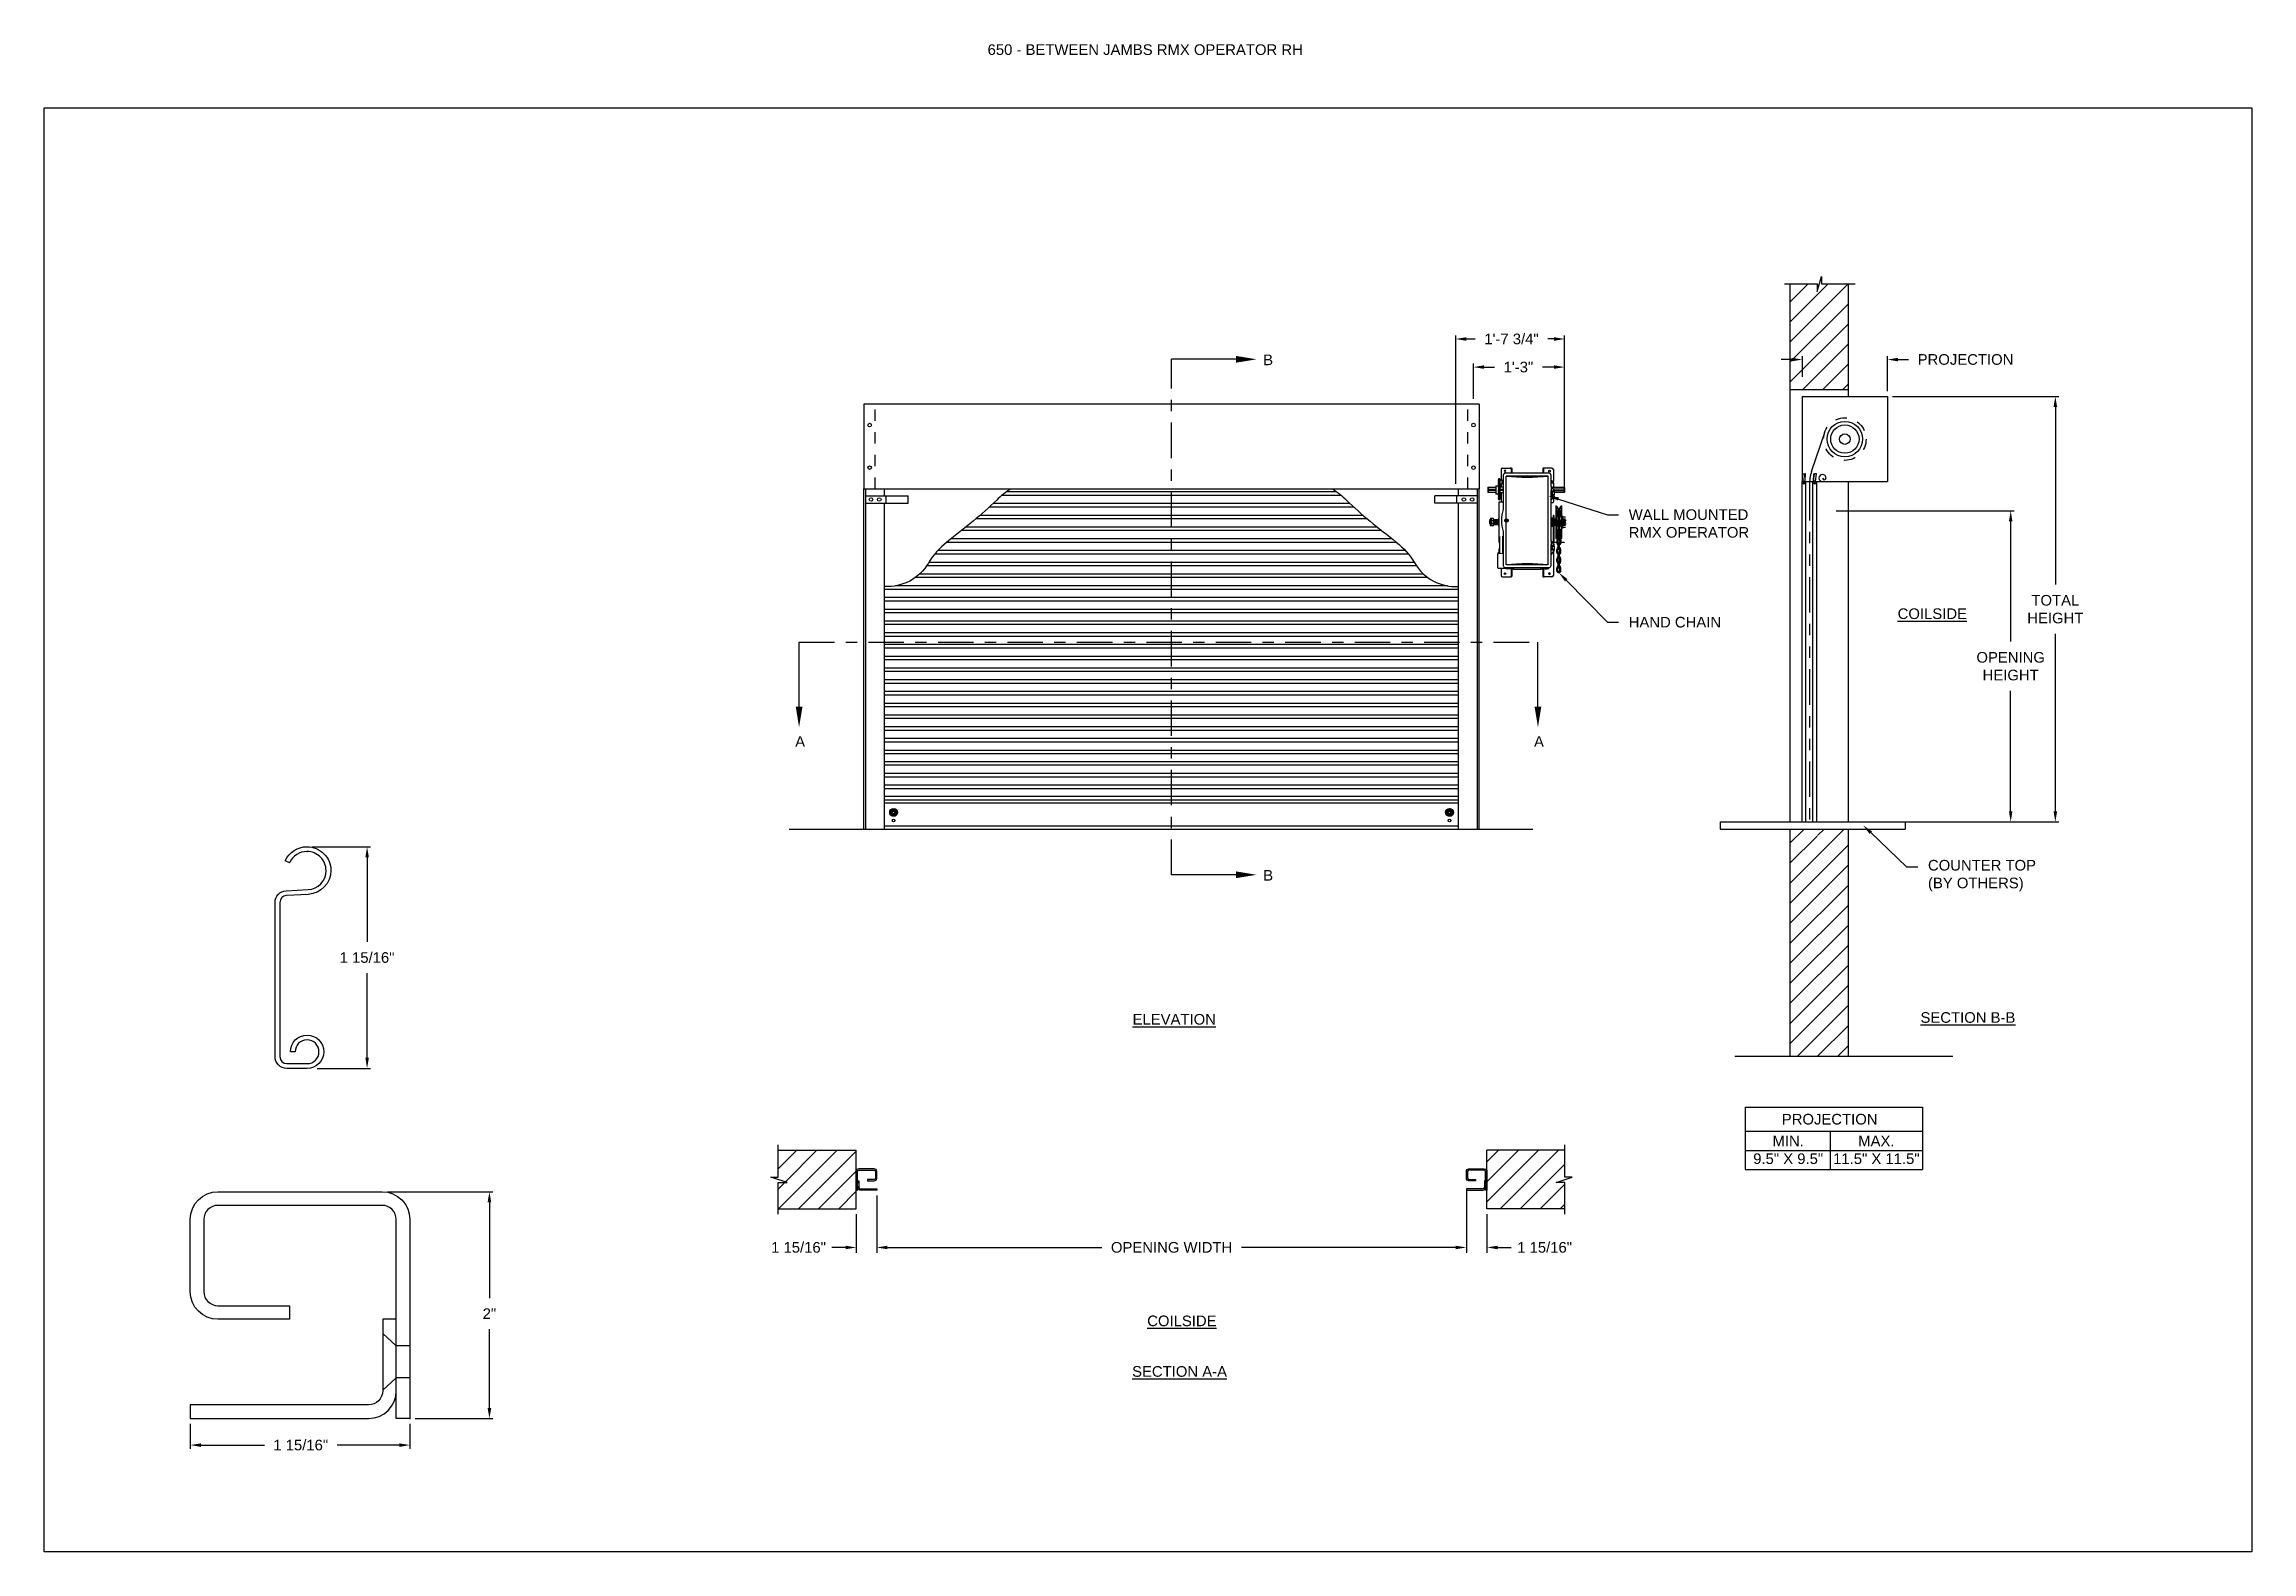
# Model space of a CAD drawing. Header units: inches. Extents: x 169.6 to 213.7, y 214.8 to 266.5.
# Drawn here: x 194.25 to 213.72, y 214.76 to 228.05 of the extents above; entities that cross this region are included whole.
import ezdxf
from ezdxf import colors
from ezdxf.entities.mleader import LeaderData, LeaderLine
from ezdxf.math import Vec2, Vec3

# ---------------------------------------------------------------- set-up
doc = ezdxf.new("R2010")
doc.units = ezdxf.units.IN
doc.header["$LTSCALE"] = 0.25
doc.header["$MEASUREMENT"] = 0
for name, pattern in [('CENTER', [2, 1.25, -0.25, 0.25, -0.25]), ('HIDDEN', [0.375, 0.25, -0.125]), ('PHANTOM', [2.5, 1.25, -0.25, 0.25, -0.25, 0.25, -0.25])]:
    doc.linetypes.add(name, pattern=pattern)
for name, color, linetype in [('ANNOTATIONS', 1, 'Continuous'), ('DETAILS', 4, 'Continuous'), ('RMX OPERATOR RH', 7, 'Continuous'), ('SECTION CUTS', 6, 'CENTER')]:
    doc.layers.add(name, color=color, linetype=linetype)
doc.styles.add('ARIAL', font='arial.ttf', dxfattribs={"height": 0.09375})
doc.styles.get("Standard").update_dxf_attribs({"font": 'romans.shx'})
doc.dimstyles.new('ARIAL', dxfattribs={"dimtxt": 0.09375, "dimasz": 0.09375, "dimexe": 0.03125, "dimexo": 0.046875, "dimgap": 0.09, "dimtad": 0, "dimtih": 1, "dimtoh": 1, "dimdec": 4, "dimzin": 0, "dimdsep": 46, "dimlunit": 4, "dimtxsty": 'ARIAL', "dimcen": 0.09, "dimadec": 0, "dimazin": 0, "dimtfac": 1, "dimtdec": 4, "dimtix": 1, "dimtofl": 0, "dimtmove": 0, "dimatfit": 3, "dimfxl": 0.18, "dimfrac": 2, "dimtolj": 1, "dimtzin": 0, "dimarcsym": 0})
doc.dimstyles.new('STANDARD$0', dxfattribs={"dimtxt": 0.09375, "dimasz": 0.09375, "dimexe": 0.03125, "dimexo": 0.046875, "dimgap": 0.09, "dimtad": 0, "dimtih": 1, "dimtoh": 1, "dimdec": 4, "dimzin": 0, "dimdsep": 46, "dimtxsty": 'ARIAL', "dimcen": 0.09, "dimadec": 0, "dimazin": 0, "dimtfac": 1, "dimtdec": 4, "dimtofl": 0, "dimtmove": 0, "dimatfit": 1, "dimfxl": 1, "dimtolj": 1, "dimtzin": 0, "dimarcsym": 0})
pattern_1 = [(45, (6.19053, -37.21185), (-0.08838835, 0.08838835), [])]
pattern_2 = [(45, (6.19053, -36.54417), (-0.088388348, 0.088388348), [])]

msp = doc.modelspace()

# ---------------------------------------------------------------- texts
at = {"layer": 'ANNOTATIONS', "insert": (202.57261, 228.05267), "char_height": 0.09375, "width": 4.6220629, "attachment_point": 1, "line_spacing_factor": 0.86134, "style": 'ARIAL'}
msp.add_mtext('650 - BETWEEN JAMBS RMX OPERATOR RH', dxfattribs=at)
at = {"layer": 'ANNOTATIONS', "char_height": 0.09375, "attachment_point": 2, "style": 'ARIAL'}
for s, insert, width in [('{\\LCOILSIDE}', (210.904, 223.07838), 1.3823677), ('{\\LELEVATION}', (204.21863, 219.50166), 3.0834986), ('{\\LSECTION B-B}', (211.21811, 219.51762), 1.3823677), ('{\\LCOILSIDE}', (204.28587, 216.84229), 1.3823677), ('{\\LSECTION A-A}', (204.26524, 216.39615), 1.3823677)]:
    msp.add_mtext(s, dxfattribs=dict(at, insert=insert, width=width))
for s, width, insert in [('PROJECTION ', 1.7594917, (209.99889, 218.62071)), ('MIN.\\P9.5" X 9.5" ', 0.6711642, (209.63287, 218.42872)), ('MAX.\\P11.5" X 11.5"', 0.7869326, (210.41052, 218.42872))]:
    msp.add_mtext_dynamic_manual_height_columns(s, width=width, gutter_width=1.36268, heights=[0], dxfattribs=dict(at, insert=insert))
at = {"layer": 'SECTION CUTS', "style": 'ARIAL'}
for s, p in [('B', (205.00295, 225.22322)), ('A', (200.87562, 221.85759)), ('A', (207.39157, 221.85759)), ('B', (205.00295, 220.6775))]:
    msp.add_text(s, height=0.09375, dxfattribs=at).set_placement(p)

# ---------------------------------------------------------------- blocks, each defined once
blk = doc.blocks.new('*D47')
at = {"layer": 'ANNOTATIONS', "color": 0, "lineweight": -2, "transparency": 16777216}
for p, q in [((206.795, 217.948), (206.795, 217.411)), ((201.595, 217.764), (201.595, 217.411)), ((201.689, 217.443), (203.579, 217.443)), ((206.701, 217.443), (204.811, 217.443))]:
    blk.add_line(p, q, dxfattribs=at)
at = {"layer": 'ANNOTATIONS', "color": 0, "transparency": 16777216}
for points in [[(201.689, 217.458), (201.689, 217.427), (201.595, 217.443)], [(206.701, 217.458), (206.701, 217.427), (206.795, 217.443)]]:
    blk.add_solid(points, dxfattribs=at)
at = {"layer": 'defpoints', "color": 0, "transparency": 16777216}
for p in [(206.795, 217.995), (201.595, 217.811), (206.795, 217.443)]:
    blk.add_point(p, dxfattribs=at)
at = {"layer": 'ANNOTATIONS', "color": 0, "transparency": 16777216, "insert": (204.195, 217.443), "char_height": 0.09375, "attachment_point": 5, "style": 'ARIAL'}
blk.add_mtext('\\A1;OPENING WIDTH', dxfattribs=at)
blk = doc.blocks.new('*D45')
at = {"layer": 'ANNOTATIONS', "color": 0, "lineweight": -2, "transparency": 16777216}
for p, q in [((195.54, 215.887), (195.54, 215.668)), ((197.478, 215.887), (197.478, 215.668)), ((195.634, 215.7), (196.194, 215.7)), ((197.384, 215.7), (196.837, 215.7))]:
    blk.add_line(p, q, dxfattribs=at)
at = {"layer": 'ANNOTATIONS', "color": 0, "transparency": 16777216}
for points in [[(195.634, 215.715), (195.634, 215.684), (195.54, 215.7)], [(197.384, 215.715), (197.384, 215.684), (197.478, 215.7)]]:
    blk.add_solid(points, dxfattribs=at)
at = {"layer": 'defpoints', "color": 0, "transparency": 16777216}
for p in [(195.54, 215.934), (197.478, 215.934), (195.54, 215.7)]:
    blk.add_point(p, dxfattribs=at)
at = {"layer": 'ANNOTATIONS', "color": 0, "transparency": 16777216, "insert": (196.515, 215.7), "char_height": 0.09375, "attachment_point": 5, "style": 'ARIAL'}
blk.add_mtext('\\A1;1 15/16"', dxfattribs=at)
blk = doc.blocks.new('*D46')
at = {"layer": 'ANNOTATIONS', "color": 0, "lineweight": -2, "transparency": 16777216}
for p, q in [((197.28, 217.934), (198.21, 217.934)), ((198.179, 217.84), (198.179, 216.996)), ((198.179, 216.028), (198.179, 216.722)), ((197.525, 215.934), (198.21, 215.934))]:
    blk.add_line(p, q, dxfattribs=at)
at = {"layer": 'ANNOTATIONS', "color": 0, "transparency": 16777216}
for points in [[(198.163, 217.84), (198.195, 217.84), (198.179, 217.934)], [(198.163, 216.028), (198.195, 216.028), (198.179, 215.934)]]:
    blk.add_solid(points, dxfattribs=at)
at = {"layer": 'defpoints', "color": 0, "transparency": 16777216}
for p in [(197.233, 217.934), (198.179, 217.934), (197.478, 215.934)]:
    blk.add_point(p, dxfattribs=at)
at = {"layer": 'ANNOTATIONS', "color": 0, "transparency": 16777216, "insert": (198.179, 216.859), "char_height": 0.0938, "attachment_point": 5, "style": 'ARIAL'}
blk.add_mtext('\\A1;2"', dxfattribs=at)
blk = doc.blocks.new('*D40')
at = {"layer": 'ANNOTATIONS', "color": 0, "lineweight": -2, "transparency": 16777216}
for p, q in [((201.595, 217.901), (201.595, 217.396)), ((201.414, 217.737), (201.414, 217.396)), ((201.32, 217.443), (201.199, 217.443)), ((201.689, 217.443), (201.783, 217.443))]:
    blk.add_line(p, q, dxfattribs=at)
at = {"layer": 'ANNOTATIONS', "color": 0, "transparency": 16777216}
for points in [[(201.32, 217.458), (201.32, 217.427), (201.414, 217.443)], [(201.689, 217.458), (201.689, 217.427), (201.595, 217.443)]]:
    blk.add_solid(points, dxfattribs=at)
at = {"layer": 'defpoints', "color": 0, "transparency": 16777216}
for p in [(201.595, 217.948), (201.414, 217.784), (201.595, 217.443)]:
    blk.add_point(p, dxfattribs=at)
at = {"layer": 'ANNOTATIONS', "color": 0, "transparency": 16777216, "insert": (200.905, 217.443), "char_height": 0.09375, "attachment_point": 5, "style": 'ARIAL'}
blk.add_mtext('\\A1;1 15/16"', dxfattribs=at)
blk = doc.blocks.new('*D41')
at = {"layer": 'ANNOTATIONS', "color": 0, "lineweight": -2, "transparency": 16777216}
for p, q in [((206.795, 217.901), (206.795, 217.396)), ((206.976, 217.737), (206.976, 217.396)), ((206.701, 217.443), (206.607, 217.443)), ((207.07, 217.443), (207.191, 217.443))]:
    blk.add_line(p, q, dxfattribs=at)
at = {"layer": 'ANNOTATIONS', "color": 0, "transparency": 16777216}
for points in [[(206.701, 217.458), (206.701, 217.427), (206.795, 217.443)], [(207.07, 217.458), (207.07, 217.427), (206.976, 217.443)]]:
    blk.add_solid(points, dxfattribs=at)
at = {"layer": 'defpoints', "color": 0, "transparency": 16777216}
for p in [(206.795, 217.948), (206.976, 217.784), (206.976, 217.443)]:
    blk.add_point(p, dxfattribs=at)
at = {"layer": 'ANNOTATIONS', "color": 0, "transparency": 16777216, "insert": (207.485, 217.443), "char_height": 0.09375, "attachment_point": 5, "style": 'ARIAL'}
blk.add_mtext('\\A1;1 15/16"', dxfattribs=at)
blk = doc.blocks.new('*D42')
at = {"layer": 'ANNOTATIONS', "color": 0, "lineweight": -2, "transparency": 16777216}
for p, q in [((209.664, 225.273), (209.57, 225.273)), ((209.758, 225.119), (209.758, 225.304)), ((210.508, 224.993), (210.508, 225.304)), ((210.601, 225.273), (210.695, 225.273))]:
    blk.add_line(p, q, dxfattribs=at)
at = {"layer": 'ANNOTATIONS', "color": 0, "transparency": 16777216}
for points in [[(209.664, 225.288), (209.664, 225.257), (209.758, 225.273)], [(210.601, 225.288), (210.601, 225.257), (210.508, 225.273)]]:
    blk.add_solid(points, dxfattribs=at)
at = {"layer": 'defpoints', "color": 0, "transparency": 16777216}
for p in [(210.508, 225.273), (209.758, 225.072), (210.508, 224.946)]:
    blk.add_point(p, dxfattribs=at)
at = {"layer": 'ANNOTATIONS', "color": 0, "transparency": 16777216, "insert": (211.197, 225.273), "char_height": 0.09375, "attachment_point": 5, "style": 'ARIAL'}
blk.add_mtext('\\A1;PROJECTION', dxfattribs=at)
blk = doc.blocks.new('*X8')
at = {"color": 0, "linetype": 'Continuous'}
for p, q in [((2.144, 5.299), (2.185, 5.339)), ((2.144, 5.304), (2.18, 5.339)), ((2.144, 5.309), (2.174, 5.339)), ((2.145, 5.294), (2.189, 5.338)), ((2.146, 5.317), (2.167, 5.338)), ((2.147, 5.29), (2.193, 5.336)), ((2.149, 5.287), (2.167, 5.305)), ((2.151, 5.284), (2.168, 5.3)), ((2.154, 5.281), (2.17, 5.297)), ((2.157, 5.278), (2.174, 5.295)), ((2.16, 5.276), (2.178, 5.294)), ((2.164, 5.274), (2.209, 5.319)), ((2.168, 5.272), (2.211, 5.315)), ((2.172, 5.271), (2.212, 5.311)), ((2.177, 5.271), (2.212, 5.306)), ((2.178, 5.316), (2.196, 5.334)), ((2.183, 5.315), (2.2, 5.332)), ((2.183, 5.271), (2.212, 5.3)), ((2.186, 5.313), (2.203, 5.329)), ((2.188, 5.31), (2.205, 5.326)), ((2.189, 5.305), (2.207, 5.323)), ((2.191, 5.273), (2.21, 5.293))]:
    blk.add_line(p, q, dxfattribs=at)
blk = doc.blocks.new('*D43')
at = {"layer": 'ANNOTATIONS', "color": 0, "lineweight": -2, "transparency": 16777216}
for p, q in [((210.055, 223.939), (211.626, 223.939)), ((211.595, 223.845), (211.595, 222.785)), ((211.595, 221.29), (211.595, 222.35)), ((210.055, 221.196), (211.626, 221.196))]:
    blk.add_line(p, q, dxfattribs=at)
at = {"layer": 'ANNOTATIONS', "color": 0, "transparency": 16777216}
for points in [[(211.58, 223.845), (211.611, 223.845), (211.595, 223.939)], [(211.58, 221.29), (211.611, 221.29), (211.595, 221.196)]]:
    blk.add_solid(points, dxfattribs=at)
at = {"layer": 'defpoints', "color": 0, "transparency": 16777216}
for p in [(210.008, 223.939), (210.008, 221.196), (211.595, 221.196)]:
    blk.add_point(p, dxfattribs=at)
at = {"layer": 'ANNOTATIONS', "color": 0, "transparency": 16777216, "insert": (211.595, 222.568), "char_height": 0.09375, "attachment_point": 5, "style": 'ARIAL'}
blk.add_mtext('\\A1;OPENING \\PHEIGHT', dxfattribs=at)
blk = doc.blocks.new('*D44')
at = {"layer": 'ANNOTATIONS', "color": 0, "lineweight": -2, "transparency": 16777216}
for p, q in [((210.554, 224.946), (212.02, 224.946)), ((211.989, 224.853), (211.989, 223.289)), ((211.989, 221.29), (211.989, 222.854)), ((210.554, 221.196), (212.02, 221.196))]:
    blk.add_line(p, q, dxfattribs=at)
at = {"layer": 'ANNOTATIONS', "color": 0, "transparency": 16777216}
for points in [[(211.973, 224.853), (212.005, 224.853), (211.989, 224.946)], [(211.973, 221.29), (212.005, 221.29), (211.989, 221.196)]]:
    blk.add_solid(points, dxfattribs=at)
at = {"layer": 'defpoints', "color": 0, "transparency": 16777216}
for p in [(210.508, 224.946), (210.508, 221.196), (211.989, 221.196)]:
    blk.add_point(p, dxfattribs=at)
at = {"layer": 'ANNOTATIONS', "color": 0, "transparency": 16777216, "insert": (211.989, 223.071), "char_height": 0.0938, "attachment_point": 5, "style": 'ARIAL'}
blk.add_mtext('\\A1;TOTAL \\PHEIGHT', dxfattribs=at)
blk = doc.blocks.new('*D48')
at = {"layer": 'ANNOTATIONS', "color": 0, "lineweight": -2, "transparency": 16777216}
for p, q in [((206.701, 224.177), (206.701, 225.485)), ((207.661, 224.149), (207.661, 225.485)), ((206.795, 225.454), (206.873, 225.454)), ((207.568, 225.454), (207.512, 225.454))]:
    blk.add_line(p, q, dxfattribs=at)
at = {"layer": 'ANNOTATIONS', "color": 0, "transparency": 16777216}
for points in [[(206.795, 225.47), (206.795, 225.438), (206.701, 225.454)], [(207.568, 225.47), (207.568, 225.438), (207.661, 225.454)]]:
    blk.add_solid(points, dxfattribs=at)
at = {"layer": 'defpoints', "color": 0, "transparency": 16777216}
for p in [(207.661, 225.454), (206.701, 224.13), (207.661, 224.102)]:
    blk.add_point(p, dxfattribs=at)
at = {"layer": 'ANNOTATIONS', "color": 0, "transparency": 16777216, "insert": (207.193, 225.454), "char_height": 0.09375, "attachment_point": 5, "style": 'ARIAL'}
blk.add_mtext('\\A1;1\'-7 3/4"', dxfattribs=at)
blk = doc.blocks.new('*D49')
at = {"layer": 'ANNOTATIONS', "color": 0, "lineweight": -2, "transparency": 16777216}
for p, q in [((206.857, 224.927), (206.857, 225.238)), ((206.951, 225.206), (207.044, 225.206)), ((207.568, 225.206), (207.465, 225.206)), ((207.661, 224.192), (207.661, 225.238))]:
    blk.add_line(p, q, dxfattribs=at)
at = {"layer": 'ANNOTATIONS', "color": 0, "transparency": 16777216}
for points in [[(206.951, 225.222), (206.951, 225.191), (206.857, 225.206)], [(207.568, 225.222), (207.568, 225.191), (207.661, 225.206)]]:
    blk.add_solid(points, dxfattribs=at)
at = {"layer": 'defpoints', "color": 0, "transparency": 16777216}
for p in [(207.661, 225.206), (206.857, 224.88), (207.661, 224.145)]:
    blk.add_point(p, dxfattribs=at)
at = {"layer": 'ANNOTATIONS', "color": 0, "transparency": 16777216, "insert": (207.254, 225.206), "char_height": 0.0938, "attachment_point": 5, "style": 'ARIAL'}
blk.add_mtext('\\A1;1\'-3"', dxfattribs=at)
blk = doc.blocks.new('*D56')
at = {"layer": 'ANNOTATIONS', "color": 0, "lineweight": -2, "transparency": 16777216}
for p, q in [((196.617, 220.976), (197.131, 220.976)), ((197.1, 220.883), (197.1, 220.138)), ((197.1, 219.115), (197.1, 219.861)), ((196.66, 219.022), (197.131, 219.022))]:
    blk.add_line(p, q, dxfattribs=at)
at = {"layer": 'ANNOTATIONS', "color": 0, "transparency": 16777216}
for points in [[(197.085, 220.883), (197.116, 220.883), (197.1, 220.976)], [(197.085, 219.115), (197.116, 219.115), (197.1, 219.022)]]:
    blk.add_solid(points, dxfattribs=at)
at = {"layer": 'defpoints', "color": 0, "transparency": 16777216}
for p in [(196.571, 220.976), (196.613, 219.022), (197.1, 219.022)]:
    blk.add_point(p, dxfattribs=at)
at = {"layer": 'ANNOTATIONS', "color": 0, "transparency": 16777216, "insert": (197.1, 219.999), "char_height": 0.09375, "attachment_point": 5, "style": 'ARIAL'}
blk.add_mtext('\\A1;1 15/16"', dxfattribs=at)

# ---------------------------------------------------------------- dimensions: what is measured, and where the dimension line sits
at = {"layer": 'ANNOTATIONS'}
for base, p1, p2, text, picture, middle in [((207.66128, 225.45407), (206.70078, 224.1303), (207.66128, 224.10225), '1\'-7 3/4"', '*D48', (207.19276, 225.45407)), ((207.66128, 225.20645), (206.85703, 224.8803), (207.66128, 224.14517), '1\'-3"', '*D49', (207.25433, 225.20645)), ((210.50761, 225.27285), (209.75761, 225.07212), (210.50761, 224.94631), 'PROJECTION', '*D42', (211.19672, 225.27285))]:
    dim = msp.add_linear_dim(base=base, p1=p1, p2=p2, text=text, dimstyle='STANDARD$0', dxfattribs=at)
    dim.commit()
    dim.dimension.update_dxf_attribs({"geometry": picture, "text_midpoint": middle, "dimtype": 160})
for base, p1, p2, text, picture, middle in [((211.98893, 221.19631), (210.50761, 224.94631), (210.50761, 221.19631), 'TOTAL \\PHEIGHT', '*D44', (211.98893, 223.07131)), ((211.59518, 221.19631), (210.00792, 223.93911), (210.00792, 221.19631), 'OPENING \\PHEIGHT', '*D43', (211.59518, 222.56771))]:
    dim = msp.add_linear_dim(base=base, p1=p1, p2=p2, angle=90, text=text, dimstyle='STANDARD$0', dxfattribs=at)
    dim.commit()
    dim.dimension.update_dxf_attribs({"geometry": picture, "text_midpoint": middle})
dim = msp.add_linear_dim(base=(197.10013, 219.02165), p1=(196.57056, 220.97646), p2=(196.61273, 219.02165), angle=90, text='1 15/16"', dimstyle='STANDARD$0', dxfattribs=at)
dim.commit()
dim.dimension.update_dxf_attribs({"geometry": '*D56', "text_midpoint": (197.10013, 219.99906), "dimtype": 160})
for base, p2, angle, picture, middle in [((198.179, 217.93402), (197.23263, 217.93402), 90, '*D46', (198.179, 216.85942)), ((195.54013, 215.69972), (195.54013, 215.93402), 180, '*D45', (196.51506, 215.69972))]:
    dim = msp.add_linear_dim(base=base, p1=(197.47763, 215.93402), p2=p2, angle=angle, dimstyle='ARIAL', dxfattribs=at)
    dim.commit()
    dim.dimension.update_dxf_attribs({"geometry": picture, "text_midpoint": middle, "dimtype": 160})
for base, p1, p2, picture, middle in [((201.59531, 217.44267), (201.41367, 217.78417), (201.59531, 217.94833), '*D40', (200.90464, 217.44267)), ((206.97617, 217.44267), (206.79453, 217.94823), (206.97617, 217.78417), '*D41', (207.4852, 217.44267))]:
    dim = msp.add_linear_dim(base=base, p1=p1, p2=p2, text='1 15/16"', dimstyle='STANDARD$0', override={"dimexe": 0.046875, "dimgap": 0.0625, "dimlunit": 4, "dimcen": 0.089844, "dimatfit": 0, "dimfxl": 0.18, "dimfrac": 2}, dxfattribs=at)
    dim.commit()
    dim.dimension.update_dxf_attribs({"geometry": picture, "text_midpoint": middle, "dimtype": 160})
dim = msp.add_linear_dim(base=(206.79453, 217.44267), p1=(201.59531, 217.81073), p2=(206.79453, 217.99521), text='OPENING WIDTH', dimstyle='STANDARD$0', dxfattribs=at)
dim.commit()
dim.dimension.update_dxf_attribs({"geometry": '*D47', "text_midpoint": (204.19492, 217.44267)})

# ---------------------------------------------------------------- hatches: boundary and pattern name
at = {"layer": 'RMX OPERATOR RH', "linetype": 'Continuous'}
h = msp.add_hatch(dxfattribs=at)
h.set_pattern_fill('ANSI31', color=256, style=0)
h.set_pattern_definition(pattern_2)
h.paths.add_polyline_path([(210.16386, 225.94083), (209.92736, 225.94083), (209.92736, 226.00549), (209.88895, 225.87213), (209.88895, 225.94083), (209.64823, 225.94083), (209.64823, 225.00881), (210.16386, 225.00881)])
h = msp.add_hatch(dxfattribs=at)
h.set_pattern_fill('ANSI31', color=256, style=0)
h.set_pattern_definition(pattern_2)
h.paths.add_polyline_path([(210.16386, 221.13231), (209.92736, 221.13231), (209.92736, 221.19696), (209.88895, 221.06361), (209.88895, 221.13231), (209.64823, 221.13231), (209.64823, 219.13059), (210.16386, 219.13059)])
at = {"layer": 'RMX OPERATOR RH'}
h = msp.add_hatch(dxfattribs=at)
h.set_pattern_fill('ANSI31', color=256, style=0)
h.set_pattern_definition(pattern_1)
h.paths.add_polyline_path([(201.41367, 218.29979), (200.72617, 218.29979), (200.72617, 218.06259), (200.66207, 218.06259), (200.80414, 218.01569), (200.72617, 218.01569), (200.72617, 217.78417), (201.41367, 217.78417), (201.41367, 217.94667)])
h = msp.add_hatch(dxfattribs=at)
h.set_pattern_fill('ANSI31', color=256, style=0)
h.set_pattern_definition(pattern_1)
h.paths.add_polyline_path([(207.72777, 218.06259), (207.66367, 218.06259), (207.66367, 218.29979), (206.97617, 218.29979), (206.97617, 217.78417), (206.99434, 217.78417), (207.66367, 217.78417), (207.66367, 218.01569), (207.5857, 218.01569)])

# ---------------------------------------------------------------- linework, layer by layer
at = {"layer": 'ANNOTATIONS'}
for p, q in [((209.25269, 218.68014), (209.25269, 218.12877)), ((209.25269, 218.68014), (210.8178, 218.68014)), ((210.8178, 218.68014), (210.8178, 218.12877)), ((209.25269, 218.46867), (210.8178, 218.46867)), ((210.00305, 218.46867), (210.00305, 218.12877)), ((209.25269, 218.29872), (210.8178, 218.29872)), ((209.25269, 218.12877), (210.8178, 218.12877)), ((201.59531, 217.81073), (201.59531, 217.41142)), ((206.79453, 217.82323), (206.79453, 217.41142))]:
    msp.add_line(p, q, dxfattribs=at)
at = {"layer": 'defpoints'}
msp.add_lwpolyline([(213.72204, 214.75854), (194.25216, 214.75854), (194.25216, 227.49365), (213.72204, 227.49365)], close=True, dxfattribs=at)
at = {"layer": 'DETAILS'}
for p, q in [((196.56979, 220.97646), (196.57055, 220.97646)), ((196.56979, 220.93446), (196.57055, 220.93446)), ((195.78513, 217.93402), (197.23263, 217.93402)), ((197.23763, 216.68402), (197.35763, 216.57464)), ((197.47763, 216.57464), (197.35763, 216.57464)), ((197.23763, 216.18402), (197.35763, 216.29339)), ((197.47763, 216.29339), (197.35763, 216.29339))]:
    msp.add_line(p, q, dxfattribs=at)
msp.add_lwpolyline([(196.78056, 220.76646, -0.39895955), (196.58155, 220.55675), (196.3893, 220.54667, 0.39895955), (196.33055, 220.48476), (196.33055, 219.12565, 0.41421356), (196.39255, 219.06365), (196.57055, 219.06365, 2.41421356), (196.46555, 219.16865), (196.42355, 219.16865, -2.41421356), (196.57055, 219.02165), (196.39255, 219.02165, -0.41421356), (196.28855, 219.12565), (196.28855, 220.48476, -0.39895955), (196.38711, 220.58862), (196.57935, 220.59869, 0.39895955), (196.73856, 220.76646, 0.41491795), (196.57016, 220.93446, 0.29455643), (196.41737, 220.83642), (196.41706, 220.83573), (196.37884, 220.85315), (196.37915, 220.85384, -0.29428604), (196.57019, 220.97646, -0.41473176)], format="xyb", close=True, dxfattribs=at)
for points in [[(197.23263, 217.93402, -0.41421356), (197.47763, 217.68902), (197.47763, 215.93402), (197.35763, 215.93402), (197.35763, 217.68902, 0.41421356), (197.23263, 217.81402), (195.78513, 217.81402, 0.41421356), (195.66013, 217.68902), (195.66013, 217.05402, 0.41421356), (195.78513, 216.92902), (196.41513, 216.92902), (196.41513, 216.80902), (195.78513, 216.80902, -0.41421356), (195.54013, 217.05402), (195.54013, 217.68902, -0.41421356), (195.78513, 217.93402)], [(197.35763, 216.80902), (197.23763, 216.80902), (197.23763, 216.17902, -0.41421356), (197.11263, 216.05402), (195.54013, 216.05402), (195.54013, 215.93402), (197.11263, 215.93402, 0.41421356), (197.35763, 216.17902)]]:
    msp.add_lwpolyline(points, format="xyb", dxfattribs=at)
msp.add_point((197.47763, 215.93402), dxfattribs=at)
msp.add_point((197.47763, 215.93402), dxfattribs=at)
at = {"layer": 'RMX OPERATOR RH', "linetype": 'Continuous'}
for p, q in [((209.60184, 225.94083), (209.88895, 225.94083)), ((209.64823, 225.94083), (209.64823, 221.19631)), ((209.88895, 225.87213), (209.92736, 226.00549)), ((209.88895, 225.94083), (209.88895, 225.87213)), ((209.92736, 226.00549), (209.92736, 225.94083)), ((209.92736, 225.94083), (210.22255, 225.94083)), ((210.16386, 224.94631), (210.16386, 225.94083)), ((206.90781, 224.8803), (201.48203, 224.8803)), ((201.48203, 224.8803), (201.48203, 224.13231)), ((206.90781, 224.8803), (206.90781, 224.13231)), ((209.64823, 225.00881), (210.16386, 225.00881)), ((209.75761, 224.94631), (210.50761, 224.94631)), ((209.75761, 224.94631), (209.75761, 224.19631)), ((210.50761, 224.94631), (210.50761, 224.19631)), ((201.48203, 224.68599), (201.48203, 224.32662)), ((209.83942, 224.28539), (209.95477, 224.63071)), ((201.48203, 221.13231), (201.48203, 224.13231)), ((201.48203, 224.13231), (206.90781, 224.13231)), ((201.49765, 221.13231), (201.49765, 224.13231)), ((201.66367, 224.06981), (201.66367, 224.13231)), ((205.65036, 224.10611), (202.73948, 224.10611)), ((206.72617, 224.06981), (206.72617, 224.13231)), ((206.89219, 221.13231), (206.89219, 224.13231)), ((206.90781, 221.13231), (206.90781, 224.13231)), ((207.07695, 224.2183), (207.07817, 224.2183)), ((207.07695, 224.21391), (207.07695, 224.2183)), ((207.07817, 224.21391), (207.07695, 224.21391)), ((207.07695, 224.20609), (207.07817, 224.20609)), ((207.07695, 224.2017), (207.07695, 224.20609)), ((207.07695, 224.20609), (207.07817, 224.20609)), ((207.07695, 224.2017), (207.07695, 224.20609)), ((207.07817, 224.2017), (207.07695, 224.2017)), ((207.07817, 224.2017), (207.07695, 224.2017)), ((207.07695, 224.19389), (207.07817, 224.19389)), ((207.07695, 224.18949), (207.07695, 224.19389)), ((207.07817, 224.18949), (207.07695, 224.18949)), ((207.07695, 224.18168), (207.07817, 224.18168)), ((207.07695, 224.17728), (207.07695, 224.18168)), ((207.07695, 224.18168), (207.07817, 224.18168)), ((207.07695, 224.17728), (207.07695, 224.18168)), ((207.07817, 224.17728), (207.07695, 224.17728)), ((207.07817, 224.17728), (207.07695, 224.17728)), ((207.07695, 224.16947), (207.07817, 224.16947)), ((207.07695, 224.16507), (207.07695, 224.16947)), ((207.07817, 224.16507), (207.07695, 224.16507)), ((207.07695, 224.15726), (207.07817, 224.15726)), ((207.07695, 224.15286), (207.07695, 224.15726)), ((207.07695, 224.15726), (207.07817, 224.15726)), ((207.07695, 224.15286), (207.07695, 224.15726)), ((207.07817, 224.15286), (207.07695, 224.15286)), ((207.07817, 224.15286), (207.07695, 224.15286)), ((207.07695, 224.14505), (207.07817, 224.14505)), ((207.07695, 224.14065), (207.07695, 224.14505)), ((207.07817, 224.14065), (207.07695, 224.14065)), ((207.07695, 224.13284), (207.07817, 224.13284)), ((207.07695, 224.12844), (207.07695, 224.13284)), ((207.07695, 224.13284), (207.07817, 224.13284)), ((207.07695, 224.12844), (207.07695, 224.13284)), ((207.07817, 224.12844), (207.07695, 224.12844)), ((207.07817, 224.12844), (207.07695, 224.12844)), ((207.07695, 224.12063), (207.07817, 224.12063)), ((207.07695, 224.11623), (207.07695, 224.12063)), ((207.07817, 224.11623), (207.07695, 224.11623)), ((207.07695, 224.10842), (207.07817, 224.10842)), ((207.07695, 224.10402), (207.07695, 224.10842)), ((207.07695, 224.10842), (207.07817, 224.10842)), ((207.07695, 224.10402), (207.07695, 224.10842)), ((207.07817, 224.10402), (207.07695, 224.10402)), ((207.07817, 224.10402), (207.07695, 224.10402)), ((207.09013, 224.22133), (207.07817, 224.22133)), ((207.07817, 224.22133), (207.07817, 224.19867)), ((207.07963, 224.19867), (207.07817, 224.19867)), ((207.07963, 224.19867), (207.07817, 224.19867)), ((207.07963, 224.19691), (207.07817, 224.19691)), ((207.07817, 224.19691), (207.07817, 224.17425)), ((207.07963, 224.17425), (207.07817, 224.17425)), ((207.07963, 224.17425), (207.07817, 224.17425)), ((207.07963, 224.17249), (207.07817, 224.17249)), ((207.07817, 224.17249), (207.07817, 224.14983)), ((207.07963, 224.14983), (207.07817, 224.14983)), ((207.07963, 224.14983), (207.07817, 224.14983)), ((207.07963, 224.14807), (207.07817, 224.14807)), ((207.07817, 224.14807), (207.07817, 224.12541)), ((207.07963, 224.12541), (207.07817, 224.12541)), ((207.07963, 224.12541), (207.07817, 224.12541)), ((207.07963, 224.12366), (207.07817, 224.12366)), ((207.07817, 224.12366), (207.07817, 224.10099)), ((207.07963, 224.10099), (207.07817, 224.10099)), ((207.07963, 224.10099), (207.07817, 224.10099)), ((207.07963, 224.09924), (207.07817, 224.09924)), ((207.07817, 224.09924), (207.07817, 224.07658)), ((207.07963, 224.22133), (207.07963, 224.03995)), ((207.07963, 224.21088), (207.0811, 224.21088)), ((207.07963, 224.20912), (207.0811, 224.20912)), ((207.07963, 224.20912), (207.0811, 224.20912)), ((207.07963, 224.18646), (207.0811, 224.18646)), ((207.07963, 224.1847), (207.0811, 224.1847)), ((207.07963, 224.1847), (207.0811, 224.1847)), ((207.07963, 224.16204), (207.0811, 224.16204)), ((207.07963, 224.16028), (207.0811, 224.16028)), ((207.07963, 224.16028), (207.0811, 224.16028)), ((207.07963, 224.13762), (207.0811, 224.13762)), ((207.07963, 224.13586), (207.0811, 224.13586)), ((207.07963, 224.13586), (207.0811, 224.13586)), ((207.07963, 224.1132), (207.0811, 224.1132)), ((207.07963, 224.11145), (207.0811, 224.11145)), ((207.07963, 224.11145), (207.0811, 224.11145)), ((207.0811, 224.22133), (207.0811, 224.21088)), ((207.0811, 224.21977), (207.0872, 224.21977)), ((207.0872, 224.21342), (207.0811, 224.21342)), ((207.0811, 224.20912), (207.0811, 224.18646)), ((207.0811, 224.20756), (207.0872, 224.20756)), ((207.0872, 224.20121), (207.0811, 224.20121)), ((207.0811, 224.19535), (207.0872, 224.19535)), ((207.0872, 224.189), (207.0811, 224.189)), ((207.0811, 224.1847), (207.0811, 224.16204)), ((207.0811, 224.18314), (207.0872, 224.18314)), ((207.0811, 224.17679), (207.0872, 224.17679)), ((207.0872, 224.17044), (207.0811, 224.17044)), ((207.0811, 224.16458), (207.0872, 224.16458)), ((207.0811, 224.16028), (207.0811, 224.13762)), ((207.0872, 224.15823), (207.0811, 224.15823)), ((207.0811, 224.15237), (207.0872, 224.15237)), ((207.0872, 224.14602), (207.0811, 224.14602)), ((207.0811, 224.14016), (207.0872, 224.14016)), ((207.0811, 224.13586), (207.0811, 224.1132)), ((207.0872, 224.13381), (207.0811, 224.13381)), ((207.0811, 224.12795), (207.0872, 224.12795)), ((207.0872, 224.1216), (207.0811, 224.1216)), ((207.0811, 224.11574), (207.0872, 224.11574)), ((207.0811, 224.11145), (207.0811, 224.08878)), ((207.0811, 224.10939), (207.0872, 224.10939)), ((207.0872, 224.10305), (207.0811, 224.10305)), ((207.0872, 224.22133), (207.0872, 224.21088)), ((207.0872, 224.21088), (207.08867, 224.21088)), ((207.0872, 224.20912), (207.0872, 224.18646)), ((207.0872, 224.20912), (207.08867, 224.20912)), ((207.0872, 224.20912), (207.08867, 224.20912)), ((207.0872, 224.18646), (207.08867, 224.18646)), ((207.0872, 224.1847), (207.0872, 224.16204)), ((207.0872, 224.1847), (207.08867, 224.1847)), ((207.0872, 224.1847), (207.08867, 224.1847)), ((207.0872, 224.16204), (207.08867, 224.16204)), ((207.0872, 224.16028), (207.0872, 224.13762)), ((207.0872, 224.16028), (207.08867, 224.16028)), ((207.0872, 224.16028), (207.08867, 224.16028)), ((207.0872, 224.13762), (207.08867, 224.13762)), ((207.0872, 224.13586), (207.0872, 224.1132)), ((207.0872, 224.13586), (207.08867, 224.13586)), ((207.0872, 224.13586), (207.08867, 224.13586)), ((207.0872, 224.1132), (207.08867, 224.1132)), ((207.0872, 224.11145), (207.0872, 224.08878)), ((207.0872, 224.11145), (207.08867, 224.11145)), ((207.0872, 224.11145), (207.08867, 224.11145)), ((207.08867, 224.22133), (207.08867, 224.03995)), ((207.09013, 224.19867), (207.08867, 224.19867)), ((207.09013, 224.19691), (207.08867, 224.19691)), ((207.09013, 224.17425), (207.08867, 224.17425)), ((207.09013, 224.17249), (207.08867, 224.17249)), ((207.09013, 224.14983), (207.08867, 224.14983)), ((207.09013, 224.14807), (207.08867, 224.14807)), ((207.09013, 224.12541), (207.08867, 224.12541)), ((207.09013, 224.12366), (207.08867, 224.12366)), ((207.09013, 224.10099), (207.08867, 224.10099)), ((207.09013, 224.09924), (207.08867, 224.09924)), ((207.09013, 224.22133), (207.09013, 224.19867)), ((207.09013, 224.2183), (207.09136, 224.2183)), ((207.09136, 224.21391), (207.09013, 224.21391)), ((207.09013, 224.20609), (207.09119, 224.20609)), ((207.09013, 224.20609), (207.09136, 224.20609)), ((207.09136, 224.2017), (207.09013, 224.2017)), ((207.09013, 224.19691), (207.09013, 224.17425)), ((207.09013, 224.19389), (207.09136, 224.19389)), ((207.09136, 224.18949), (207.09013, 224.18949)), ((207.09013, 224.18168), (207.09119, 224.18168)), ((207.09013, 224.18168), (207.09136, 224.18168)), ((207.09136, 224.17728), (207.09013, 224.17728)), ((207.09013, 224.17249), (207.09013, 224.14983)), ((207.09013, 224.16947), (207.09136, 224.16947)), ((207.09136, 224.16507), (207.09013, 224.16507)), ((207.09013, 224.15726), (207.09119, 224.15726)), ((207.09013, 224.15726), (207.09136, 224.15726)), ((207.09136, 224.15286), (207.09013, 224.15286)), ((207.09013, 224.14807), (207.09013, 224.12541)), ((207.09013, 224.14505), (207.09136, 224.14505)), ((207.09136, 224.14065), (207.09013, 224.14065)), ((207.09013, 224.13284), (207.09119, 224.13284)), ((207.09013, 224.13284), (207.09136, 224.13284)), ((207.09136, 224.12844), (207.09013, 224.12844)), ((207.09013, 224.12366), (207.09013, 224.10099)), ((207.09013, 224.12063), (207.09136, 224.12063)), ((207.09136, 224.11623), (207.09013, 224.11623)), ((207.09013, 224.10842), (207.09119, 224.10842)), ((207.09013, 224.10842), (207.09136, 224.10842)), ((207.09136, 224.10402), (207.09013, 224.10402)), ((207.09013, 224.09924), (207.09013, 224.07658)), ((207.09136, 224.21391), (207.09136, 224.2183)), ((207.09136, 224.2017), (207.09136, 224.20609)), ((207.09136, 224.18949), (207.09136, 224.19389)), ((207.09136, 224.17728), (207.09136, 224.18168)), ((207.09136, 224.16507), (207.09136, 224.16947)), ((207.09136, 224.15286), (207.09136, 224.15726)), ((207.09136, 224.14065), (207.09136, 224.14505)), ((207.09136, 224.12844), (207.09136, 224.13284)), ((207.09136, 224.11623), (207.09136, 224.12063)), ((207.09136, 224.10402), (207.09136, 224.10842)), ((207.53777, 224.11625), (207.57038, 224.11625)), ((207.53777, 224.10927), (207.56694, 224.10898)), ((207.54231, 224.15288), (207.54231, 224.11625)), ((207.54231, 224.15288), (207.54271, 224.15288)), ((207.54271, 224.15288), (207.57038, 224.11625)), ((207.55968, 224.10832), (207.55502, 224.10832)), ((207.5716, 224.10832), (207.5694, 224.10832)), ((207.57038, 224.10832), (207.57038, 224.11625)), ((209.75761, 224.19631), (209.78886, 224.19631)), ((209.75761, 221.19631), (209.75761, 224.19631)), ((209.76494, 224.19975), (209.76185, 224.26514)), ((209.76185, 224.26514), (209.77949, 224.26514)), ((209.76494, 224.19631), (209.76494, 224.19975)), ((209.76494, 224.19975), (209.78258, 224.19975)), ((209.78258, 224.19975), (209.77949, 224.26514)), ((209.78476, 224.26447), (209.77949, 224.26514)), ((209.78258, 224.19975), (209.78476, 224.26447)), ((209.78258, 224.19631), (209.78258, 224.19975)), ((209.78886, 221.19631), (209.78886, 224.19631)), ((209.78886, 224.19631), (209.85136, 224.19631)), ((209.85136, 221.19631), (209.85136, 224.19631)), ((209.85136, 224.19631), (209.88261, 224.19631)), ((209.85766, 224.2007), (209.85763, 224.19975)), ((209.87528, 224.19975), (209.85763, 224.19975)), ((209.85763, 224.19631), (209.85763, 224.19975)), ((209.85766, 224.2007), (209.86425, 224.26582)), ((209.85766, 224.2007), (209.85895, 224.26544)), ((209.85895, 224.26544), (209.86425, 224.26582)), ((209.88187, 224.26488), (209.86425, 224.26582)), ((209.86698, 224.19631), (210.50761, 224.19631)), ((209.87528, 224.19975), (209.88187, 224.26488)), ((209.87528, 224.19631), (209.87528, 224.19975)), ((209.88261, 224.19631), (209.88261, 221.19631)), ((210.16386, 221.19631), (210.16386, 224.19631)), ((201.49765, 224.06981), (201.87265, 224.06981)), ((201.49765, 224.00731), (201.87265, 224.00731)), ((201.66367, 221.13231), (201.66367, 224.00731)), ((201.67929, 224.00731), (201.67929, 224.06981)), ((201.87265, 224.00731), (201.87265, 224.06981)), ((205.803, 223.97124), (202.58684, 223.97124)), ((205.7694, 224.00249), (202.62044, 224.00249)), ((205.69079, 224.07486), (202.69905, 224.07486)), ((206.89219, 224.06981), (206.51719, 224.06981)), ((206.51719, 224.00731), (206.51719, 224.06981)), ((206.89219, 224.00731), (206.51719, 224.00731)), ((206.71054, 224.00731), (206.71054, 224.06981)), ((206.72617, 221.13231), (206.72617, 224.00731)), ((207.07695, 224.09621), (207.07817, 224.09621)), ((207.07695, 224.09181), (207.07695, 224.09621)), ((207.07817, 224.09181), (207.07695, 224.09181)), ((207.07695, 224.084), (207.07817, 224.084)), ((207.07695, 224.0796), (207.07695, 224.084)), ((207.07695, 224.084), (207.07817, 224.084)), ((207.07695, 224.0796), (207.07695, 224.084)), ((207.07817, 224.0796), (207.07695, 224.0796)), ((207.07817, 224.0796), (207.07695, 224.0796)), ((207.07695, 224.07179), (207.07817, 224.07179)), ((207.07695, 224.06739), (207.07695, 224.07179)), ((207.07817, 224.06739), (207.07695, 224.06739)), ((207.07695, 224.05958), (207.07817, 224.05958)), ((207.07695, 224.05518), (207.07695, 224.05958)), ((207.07695, 224.05958), (207.07817, 224.05958)), ((207.07695, 224.05518), (207.07695, 224.05958)), ((207.07817, 224.05518), (207.07695, 224.05518)), ((207.07817, 224.05518), (207.07695, 224.05518)), ((207.07695, 224.04737), (207.07817, 224.04737)), ((207.07695, 224.04297), (207.07695, 224.04737)), ((207.07817, 224.04297), (207.07695, 224.04297)), ((207.07963, 224.07658), (207.07817, 224.07658)), ((207.07963, 224.07658), (207.07817, 224.07658)), ((207.07963, 224.07482), (207.07817, 224.07482)), ((207.07817, 224.07482), (207.07817, 224.05216)), ((207.07963, 224.05216), (207.07817, 224.05216)), ((207.07963, 224.05216), (207.07817, 224.05216)), ((207.07817, 224.0504), (207.07817, 224.03995)), ((207.07963, 224.0504), (207.07817, 224.0504)), ((207.07963, 224.08878), (207.0811, 224.08878)), ((207.07963, 224.08703), (207.0811, 224.08703)), ((207.07963, 224.08703), (207.0811, 224.08703)), ((207.07963, 224.06437), (207.0811, 224.06437)), ((207.07963, 224.06261), (207.0811, 224.06261)), ((207.07963, 224.06261), (207.0811, 224.06261)), ((207.0811, 224.09718), (207.0872, 224.09718)), ((207.0872, 224.09084), (207.0811, 224.09084)), ((207.0811, 224.08703), (207.0811, 224.06437)), ((207.0811, 224.08498), (207.0872, 224.08498)), ((207.0872, 224.07863), (207.0811, 224.07863)), ((207.0811, 224.07277), (207.0872, 224.07277)), ((207.0872, 224.06642), (207.0811, 224.06642)), ((207.0811, 224.06261), (207.0811, 224.03995)), ((207.0811, 224.06056), (207.0872, 224.06056)), ((207.0872, 224.05421), (207.0811, 224.05421)), ((207.0811, 224.04835), (207.0872, 224.04835)), ((207.0872, 224.042), (207.0811, 224.042)), ((207.0872, 224.08878), (207.08867, 224.08878)), ((207.0872, 224.08703), (207.0872, 224.06437)), ((207.0872, 224.08703), (207.08867, 224.08703)), ((207.0872, 224.08703), (207.08867, 224.08703)), ((207.0872, 224.06437), (207.08867, 224.06437)), ((207.0872, 224.03995), (207.0872, 224.06261)), ((207.0872, 224.06261), (207.08867, 224.06261)), ((207.0872, 224.06261), (207.08867, 224.06261)), ((207.09013, 224.07658), (207.08867, 224.07658)), ((207.09013, 224.07482), (207.08867, 224.07482)), ((207.09013, 224.05216), (207.08867, 224.05216)), ((207.09013, 224.0504), (207.08867, 224.0504)), ((207.09013, 224.09621), (207.09136, 224.09621)), ((207.09136, 224.09181), (207.09013, 224.09181)), ((207.09013, 224.084), (207.09119, 224.084)), ((207.09013, 224.084), (207.09136, 224.084)), ((207.09136, 224.0796), (207.09013, 224.0796)), ((207.09013, 224.07482), (207.09013, 224.05216)), ((207.09013, 224.07179), (207.09136, 224.07179)), ((207.09136, 224.06739), (207.09013, 224.06739)), ((207.09013, 224.05958), (207.09119, 224.05958)), ((207.09013, 224.05958), (207.09136, 224.05958)), ((207.09136, 224.05518), (207.09013, 224.05518)), ((207.09013, 224.0504), (207.09013, 224.03995)), ((207.09013, 224.04737), (207.09136, 224.04737)), ((207.09136, 224.04297), (207.09013, 224.04297)), ((207.09136, 224.09181), (207.09136, 224.09621)), ((207.09136, 224.0796), (207.09136, 224.084)), ((207.09136, 224.06739), (207.09136, 224.07179)), ((207.09136, 224.05518), (207.09136, 224.05958)), ((207.09136, 224.04297), (207.09136, 224.04737)), ((207.54255, 223.67182), (207.54255, 224.03567)), ((207.54375, 223.86916), (207.54375, 224.00493)), ((207.58633, 223.98246), (207.5832, 223.98197)), ((207.5832, 223.98197), (207.5832, 223.6953)), ((207.58701, 223.97816), (207.58633, 223.98246)), ((207.58633, 223.98246), (207.58633, 223.6948)), ((207.59209, 223.97578), (207.58998, 223.97578)), ((207.60406, 223.9457), (207.60085, 223.96589)), ((207.60538, 223.9436), (207.60505, 223.94389)), ((207.61039, 223.9025), (207.61039, 223.9235)), ((207.61572, 223.94389), (207.61539, 223.9436)), ((207.61992, 223.96589), (207.61671, 223.9457)), ((207.63078, 223.97581), (207.62868, 223.97578)), ((207.63444, 223.98246), (207.63373, 223.97803)), ((207.63757, 223.98197), (207.63444, 223.98246)), ((207.63444, 223.6948), (207.63444, 223.98246)), ((207.63757, 223.6953), (207.63757, 223.98197)), ((206.04921, 223.76402), (202.34062, 223.76402)), ((206.01039, 223.79527), (202.37945, 223.79527)), ((205.92161, 223.86763), (202.46823, 223.86763)), ((205.88461, 223.89888), (202.50523, 223.89888)), ((207.54592, 223.86916), (207.54255, 223.86916)), ((207.54634, 223.86586), (207.54255, 223.86619)), ((207.54634, 223.85853), (207.54255, 223.8582)), ((207.54255, 223.80811), (207.54592, 223.80811)), ((207.54375, 223.67045), (207.54375, 223.80811)), ((207.54738, 223.87526), (207.54592, 223.8738)), ((207.54592, 223.86589), (207.54592, 223.8738)), ((207.54592, 223.80347), (207.54592, 223.85849)), ((207.54592, 223.80347), (207.54738, 223.802)), ((207.54634, 223.86586), (207.54752, 223.86586)), ((207.54752, 223.85853), (207.54634, 223.85853)), ((207.56106, 223.87526), (207.54738, 223.87526)), ((207.54738, 223.87526), (207.54738, 223.86586)), ((207.54738, 223.85853), (207.54738, 223.802)), ((207.54738, 223.802), (207.56106, 223.802)), ((207.54947, 223.8639), (207.54947, 223.86049)), ((207.5657, 223.89675), (207.56106, 223.89675)), ((207.56106, 223.89675), (207.56106, 223.6677)), ((207.5657, 223.74096), (207.56106, 223.74096)), ((207.5657, 223.89675), (207.5657, 223.66892)), ((207.56946, 223.86908), (207.5657, 223.86908)), ((207.5657, 223.80818), (207.56946, 223.80818)), ((207.56946, 223.86908), (207.56946, 223.86839)), ((207.56946, 223.86839), (207.57156, 223.86839)), ((207.56946, 223.84584), (207.57156, 223.84584)), ((207.56946, 223.84584), (207.56946, 223.83143)), ((207.57156, 223.83143), (207.56946, 223.83143)), ((207.56946, 223.80905), (207.57156, 223.80905)), ((207.56946, 223.80905), (207.56946, 223.80818)), ((207.57156, 223.80905), (207.57156, 223.86839)), ((207.58108, 223.8642), (207.57156, 223.8642)), ((207.57156, 223.81307), (207.58108, 223.81307)), ((207.5832, 223.86208), (207.58108, 223.8642)), ((207.58108, 223.81307), (207.58108, 223.8642)), ((207.58108, 223.81307), (207.5832, 223.81518)), ((207.60403, 223.73135), (207.60406, 223.73157)), ((207.60505, 223.73337), (207.60539, 223.73367)), ((207.61039, 223.82045), (207.61039, 223.84145)), ((207.61039, 223.84145), (207.61039, 223.82045)), ((207.61039, 223.73949), (207.61039, 223.7594)), ((207.61039, 223.7594), (207.61039, 223.73949)), ((207.61538, 223.73367), (207.61572, 223.73337)), ((207.61671, 223.73157), (207.61674, 223.73135)), ((206.28399, 223.55679), (202.10585, 223.55679)), ((206.25719, 223.58804), (202.13264, 223.58804)), ((206.1797, 223.6604), (202.21014, 223.6604)), ((206.14007, 223.69165), (202.24977, 223.69165)), ((207.53777, 223.63519), (207.57038, 223.63519)), ((207.53777, 223.62821), (207.56694, 223.62792)), ((207.54231, 223.67182), (207.54231, 223.63519)), ((207.54231, 223.67182), (207.54271, 223.67182)), ((207.54271, 223.67182), (207.57038, 223.63519)), ((207.55596, 223.66184), (207.55028, 223.66184)), ((207.55968, 223.62726), (207.55502, 223.62726)), ((207.5716, 223.62726), (207.5694, 223.62726)), ((207.65874, 223.65842), (207.57034, 223.65842)), ((207.57038, 223.62726), (207.57038, 223.63519)), ((207.57156, 223.66306), (207.65874, 223.66306)), ((207.5832, 223.6953), (207.58633, 223.6948)), ((207.58633, 223.6948), (207.58702, 223.69912)), ((207.58999, 223.70144), (207.59209, 223.70149)), ((207.62868, 223.70149), (207.63079, 223.70149)), ((207.63376, 223.69912), (207.63444, 223.6948)), ((207.63444, 223.6948), (207.63757, 223.6953)), ((206.45561, 223.34956), (201.93423, 223.34956)), ((206.41707, 223.38081), (201.97277, 223.38081)), ((206.35427, 223.45317), (202.03557, 223.45317)), ((206.3347, 223.48442), (202.05514, 223.48442)), ((206.72617, 223.24594), (201.66367, 223.24594)), ((206.72617, 223.17358), (201.66367, 223.17358)), ((206.72617, 223.14233), (201.66367, 223.14233)), ((206.62973, 223.27719), (201.76011, 223.27719)), ((206.72617, 223.06996), (201.66367, 223.06996)), ((206.72617, 223.03871), (201.66367, 223.03871)), ((206.72617, 222.96635), (201.66367, 222.96635)), ((206.72617, 222.9351), (201.66367, 222.9351)), ((206.72617, 222.86273), (201.66367, 222.86273)), ((206.72617, 222.83148), (201.66367, 222.83148)), ((206.72617, 222.75912), (201.66367, 222.75912)), ((206.72617, 222.72787), (201.66367, 222.72787)), ((206.72617, 222.65551), (201.66367, 222.65551)), ((206.72617, 222.62426), (201.66367, 222.62426)), ((206.72617, 222.55189), (201.66367, 222.55189)), ((206.72617, 222.52064), (201.66367, 222.52064)), ((206.72617, 222.44828), (201.66367, 222.44828)), ((206.72617, 222.41703), (201.66367, 222.41703)), ((206.72617, 222.34466), (201.66367, 222.34466)), ((206.72617, 222.31341), (201.66367, 222.31341)), ((206.72617, 222.24105), (201.66367, 222.24105)), ((206.72617, 222.2098), (201.66367, 222.2098)), ((206.72617, 222.13743), (201.66367, 222.13743)), ((206.72617, 222.10618), (201.66367, 222.10618)), ((206.72617, 222.03382), (201.66367, 222.03382)), ((206.72617, 222.00257), (201.66367, 222.00257)), ((206.72617, 221.9302), (201.66367, 221.9302)), ((206.72617, 221.89895), (201.66367, 221.89895)), ((206.72617, 221.82659), (201.66367, 221.82659)), ((206.72617, 221.79534), (201.66367, 221.79534)), ((206.72617, 221.72612), (201.66367, 221.72612)), ((206.72617, 221.69487), (201.66367, 221.69487)), ((206.72617, 221.6225), (201.66367, 221.6225)), ((206.72617, 221.59125), (201.66367, 221.59125)), ((206.72617, 221.51889), (201.66367, 221.51889)), ((206.72617, 221.48764), (201.66367, 221.48764)), ((206.72617, 221.41822), (201.66367, 221.41822)), ((206.72617, 221.38697), (201.66367, 221.38697)), ((206.72617, 221.36205), (201.66367, 221.36205)), ((209.03263, 221.19631), (210.66386, 221.19631)), ((209.03263, 221.19631), (209.03263, 221.13231)), ((210.66386, 221.19631), (210.66386, 221.13231)), ((206.72617, 221.15936), (201.66367, 221.15936)), ((209.03263, 221.13231), (210.66386, 221.13231)), ((209.64823, 221.13231), (209.64823, 219.13095)), ((210.16386, 219.13095), (210.16386, 221.13231)), ((209.16249, 219.13095), (211.08621, 219.13095)), ((200.72617, 218.06259), (200.72617, 218.34667)), ((207.66367, 218.06259), (207.66367, 218.34667)), ((200.80414, 218.01569), (200.66207, 218.06259)), ((200.66207, 218.06259), (200.72617, 218.06259)), ((200.72617, 217.73729), (200.72617, 218.01569)), ((200.72617, 218.01569), (200.80414, 218.01569)), ((201.41367, 218.00839), (201.42492, 218.00839)), ((201.41367, 217.98202), (201.42492, 217.98202)), ((201.43617, 218.01865), (201.42492, 218.00839)), ((201.43617, 217.97177), (201.42492, 217.98202)), ((206.95367, 218.01865), (206.96492, 218.00839)), ((206.95367, 217.97177), (206.96492, 217.98202)), ((206.97617, 218.00839), (206.96492, 218.00839)), ((206.97617, 217.98202), (206.96492, 217.98202)), ((207.5857, 218.01569), (207.72777, 218.06259)), ((207.66367, 218.01569), (207.5857, 218.01569)), ((207.72777, 218.06259), (207.66367, 218.06259)), ((207.66367, 217.73729), (207.66367, 218.01569))]:
    msp.add_line(p, q, dxfattribs=at)
at = {"layer": 'RMX OPERATOR RH', "linetype": 'HIDDEN'}
for p, q in [((201.58164, 224.13231), (201.58164, 224.8803)), ((201.58164, 224.13231), (201.58164, 224.8803)), ((206.8082, 224.13231), (206.8082, 224.8803))]:
    msp.add_line(p, q, dxfattribs=at)
at = {"layer": 'RMX OPERATOR RH'}
for p, q in [((207.10073, 224.30641), (207.10073, 224.21243)), ((207.11294, 224.31628), (207.18304, 224.31628)), ((207.19476, 224.31335), (207.1889, 224.31335)), ((207.1889, 224.31335), (207.1889, 224.26941)), ((207.19476, 224.31335), (207.19476, 224.26941)), ((207.46803, 224.31335), (207.47389, 224.31335)), ((207.46803, 224.31335), (207.46803, 224.26941)), ((207.47389, 224.31335), (207.47389, 224.26941)), ((207.54986, 224.31628), (207.47976, 224.31628)), ((207.56207, 224.30407), (207.56207, 224.20174)), ((206.98437, 224.14517), (206.9873, 224.1481)), ((206.98437, 224.14517), (206.98437, 224.10225)), ((206.98437, 224.12981), (207.05351, 224.12981)), ((207.05351, 224.11761), (206.98437, 224.11761)), ((206.9873, 224.09932), (206.98437, 224.10225)), ((206.9873, 224.1481), (207.05351, 224.1481)), ((206.9873, 224.1481), (206.9873, 224.12981)), ((206.9873, 224.11761), (206.9873, 224.09932)), ((207.05351, 224.09932), (206.9873, 224.09932)), ((207.05351, 224.1579), (207.05351, 224.08952)), ((207.05595, 224.16034), (207.07817, 224.16034)), ((207.11101, 224.17274), (207.08867, 224.17274)), ((207.09013, 224.21243), (207.11101, 224.21243)), ((207.12025, 224.1481), (207.09136, 224.1481)), ((207.09136, 224.12981), (207.12025, 224.12981)), ((207.12025, 224.11761), (207.09136, 224.11761)), ((207.09136, 224.09932), (207.11993, 224.09932)), ((207.10073, 224.17274), (207.10073, 224.1481)), ((207.10073, 224.09932), (207.10073, 224.01445)), ((207.11199, 224.17372), (207.11199, 224.21145)), ((207.11797, 224.19891), (207.11199, 224.19891)), ((207.11797, 224.18343), (207.11199, 224.18343)), ((207.12025, 224.20886), (207.11797, 224.20886)), ((207.11797, 224.20886), (207.11797, 224.17983)), ((207.11797, 224.17983), (207.12025, 224.17983)), ((207.12025, 224.25056), (207.12025, 223.95151)), ((207.5237, 224.26941), (207.13909, 224.26941)), ((207.1452, 223.86853), (207.1452, 224.24445)), ((207.51759, 224.24445), (207.1452, 224.24445)), ((207.51759, 223.46304), (207.51759, 224.24445)), ((207.54255, 224.15288), (207.54255, 224.25056)), ((207.54255, 224.20886), (207.54482, 224.20886)), ((207.54482, 224.17983), (207.54255, 224.17983)), ((207.54255, 224.07932), (207.54255, 224.10923)), ((207.54482, 224.20886), (207.54482, 224.17983)), ((207.54482, 224.20174), (207.56223, 224.20174)), ((207.56223, 224.18343), (207.54482, 224.18343)), ((207.54634, 224.1481), (207.65835, 224.1481)), ((207.55079, 224.10343), (207.55079, 224.08512)), ((207.66128, 224.12981), (207.56022, 224.12981)), ((207.56207, 224.18343), (207.56207, 224.1481)), ((207.56223, 224.20174), (207.5637, 224.20028)), ((207.5637, 224.18489), (207.56223, 224.18343)), ((207.5637, 224.18489), (207.5637, 224.20028)), ((207.5694, 224.11761), (207.66128, 224.11761)), ((207.5716, 224.10832), (207.5694, 224.10832)), ((207.57038, 224.10832), (207.57038, 224.11625)), ((207.5716, 224.08023), (207.5716, 224.10832)), ((207.5716, 224.08023), (207.5716, 224.10832)), ((207.65835, 224.09932), (207.5716, 224.09932)), ((207.66128, 224.14517), (207.65835, 224.1481)), ((207.65835, 224.12981), (207.65835, 224.1481)), ((207.65835, 224.11761), (207.65835, 224.09932)), ((207.65835, 224.09932), (207.66128, 224.10225)), ((207.66128, 224.14517), (207.66128, 224.10225)), ((207.07817, 224.08708), (207.05595, 224.08708)), ((207.07817, 224.03995), (207.09013, 224.03995)), ((207.08622, 224.01567), (207.07995, 224.01567)), ((207.07995, 224.01567), (207.07995, 223.66312)), ((207.08695, 224.01445), (207.08659, 224.01542)), ((207.08995, 224.01445), (207.08695, 224.01445)), ((207.0903, 224.01542), (207.08995, 224.01445)), ((207.09072, 224.01567), (207.09067, 224.01567)), ((207.09144, 224.01445), (207.09108, 224.01542)), ((207.09444, 224.01445), (207.09144, 224.01445)), ((207.0948, 224.01542), (207.09444, 224.01445)), ((207.09521, 224.01567), (207.09516, 224.01567)), ((207.09593, 224.01445), (207.09558, 224.01542)), ((207.09893, 224.01445), (207.09593, 224.01445)), ((207.09929, 224.01542), (207.09893, 224.01445)), ((207.0997, 224.01567), (207.09966, 224.01567)), ((207.10043, 224.01445), (207.10007, 224.01542)), ((207.10343, 224.01445), (207.10043, 224.01445)), ((207.10378, 224.01542), (207.10343, 224.01445)), ((207.1042, 224.01567), (207.10415, 224.01567)), ((207.10492, 224.01445), (207.10456, 224.01542)), ((207.10792, 224.01445), (207.10492, 224.01445)), ((207.10827, 224.01542), (207.10792, 224.01445)), ((207.10869, 224.01567), (207.10864, 224.01567)), ((207.10941, 224.01445), (207.10906, 224.01542)), ((207.11241, 224.01445), (207.10941, 224.01445)), ((207.11277, 224.01542), (207.11241, 224.01445)), ((207.11946, 224.01567), (207.11313, 224.01567)), ((207.11946, 224.01567), (207.11946, 223.94925)), ((207.56694, 224.07957), (207.53777, 224.07928)), ((207.57038, 224.0723), (207.53777, 224.0723)), ((207.54227, 224.03567), (207.54227, 224.0723)), ((207.54227, 224.03567), (207.54241, 224.03567)), ((207.57038, 224.0723), (207.54241, 224.03567)), ((207.54986, 224.01104), (207.55596, 224.01104)), ((207.55502, 224.08023), (207.55968, 224.08023)), ((207.56207, 224.06131), (207.56207, 224.01714)), ((207.5694, 224.08023), (207.5716, 224.08023)), ((207.5694, 224.08023), (207.5716, 224.08023)), ((207.57038, 224.0723), (207.57038, 224.08023)), ((207.59207, 223.92521), (207.59207, 223.90079)), ((207.60208, 223.92521), (207.60208, 223.90079)), ((207.60538, 223.9285), (207.60538, 223.95379)), ((207.61539, 223.9285), (207.61539, 223.95379)), ((207.61869, 223.92521), (207.61869, 223.90079)), ((207.6287, 223.92521), (207.6287, 223.90079)), ((207.00341, 223.85387), (207.00194, 223.85241)), ((207.00194, 223.82486), (207.00194, 223.85241)), ((207.00194, 223.82486), (207.00341, 223.8234)), ((207.00388, 223.85387), (207.00341, 223.85387)), ((207.00341, 223.85387), (207.00341, 223.8234)), ((207.00341, 223.8234), (207.00388, 223.8234)), ((207.00754, 223.87035), (207.00388, 223.8661)), ((207.00388, 223.84449), (207.00388, 223.8661)), ((207.01096, 223.86535), (207.00388, 223.86535)), ((207.00388, 223.85949), (207.01096, 223.85949)), ((207.00388, 223.84449), (207.0073, 223.84449)), ((207.00771, 223.83277), (207.00388, 223.83277)), ((207.00388, 223.83277), (207.00388, 223.81116)), ((207.01096, 223.81777), (207.00388, 223.81777)), ((207.00388, 223.81191), (207.01096, 223.81191)), ((207.00388, 223.81116), (207.00754, 223.80691)), ((207.03269, 223.87035), (207.00754, 223.87035)), ((207.03269, 223.85449), (207.00754, 223.85449)), ((207.03269, 223.82277), (207.00754, 223.82277)), ((207.03269, 223.80691), (207.00754, 223.80691)), ((207.01096, 223.86535), (207.01096, 223.85949)), ((207.01096, 223.81777), (207.01096, 223.81191)), ((207.0363, 223.83863), (207.04055, 223.83863)), ((207.03635, 223.86242), (207.03635, 223.81484)), ((207.04102, 223.85387), (207.03635, 223.85387)), ((207.04201, 223.8234), (207.0439, 223.8234)), ((207.05017, 223.85387), (207.04828, 223.85387)), ((207.05118, 223.8234), (207.05307, 223.8234)), ((207.05933, 223.85387), (207.05744, 223.85387)), ((207.06033, 223.8234), (207.06222, 223.8234)), ((207.0685, 223.85387), (207.0666, 223.85387)), ((207.06949, 223.8234), (207.0776, 223.8234)), ((207.06995, 223.83863), (207.07718, 223.83863)), ((207.0776, 223.85387), (207.07576, 223.85387)), ((207.07917, 223.86763), (207.0776, 223.86763)), ((207.0776, 223.86763), (207.0776, 223.80963)), ((207.0776, 223.80963), (207.07917, 223.80963)), ((207.07995, 223.87526), (207.07917, 223.87526)), ((207.07917, 223.87526), (207.07917, 223.80232)), ((207.07917, 223.80232), (207.07917, 223.802)), ((207.07917, 223.802), (207.07995, 223.802)), ((207.08578, 223.71314), (207.08578, 223.56402)), ((207.11273, 223.71565), (207.11273, 223.56497)), ((207.11946, 223.75622), (207.11946, 223.66312)), ((207.12025, 223.75598), (207.12025, 223.45693)), ((207.14135, 223.85815), (207.14898, 223.86256)), ((207.14135, 223.85815), (207.14135, 223.84934)), ((207.15661, 223.85521), (207.14135, 223.85521)), ((207.14135, 223.85228), (207.15661, 223.85228)), ((207.14135, 223.84934), (207.14898, 223.84493)), ((207.1452, 223.46304), (207.1452, 223.83896)), ((207.14898, 223.86256), (207.15661, 223.85815)), ((207.15661, 223.84934), (207.14898, 223.84493)), ((207.15661, 223.85815), (207.15661, 223.84934)), ((207.59207, 223.84316), (207.59207, 223.81874)), ((207.59207, 223.76111), (207.59207, 223.73669)), ((207.60208, 223.84316), (207.60208, 223.81874)), ((207.60208, 223.76111), (207.60208, 223.73669)), ((207.60538, 223.84646), (207.60538, 223.89749)), ((207.60538, 223.76441), (207.60538, 223.81544)), ((207.60538, 223.68236), (207.60538, 223.7334)), ((207.61539, 223.84646), (207.61539, 223.89749)), ((207.61539, 223.76441), (207.61539, 223.81544)), ((207.61539, 223.68236), (207.61539, 223.7334)), ((207.61869, 223.84316), (207.61869, 223.81874)), ((207.61869, 223.76111), (207.61869, 223.73669)), ((207.6287, 223.84316), (207.6287, 223.81874)), ((207.6287, 223.76111), (207.6287, 223.73669)), ((207.6436, 223.89087), (207.63757, 223.89098)), ((207.63757, 223.78629), (207.6436, 223.78639)), ((207.6436, 223.89087), (207.6436, 223.78639)), ((207.67046, 223.88143), (207.6436, 223.88143)), ((207.6436, 223.86855), (207.67046, 223.86855)), ((207.64502, 223.85387), (207.6436, 223.85387)), ((207.6436, 223.8234), (207.64749, 223.8234)), ((207.67046, 223.80869), (207.6436, 223.80869)), ((207.6436, 223.79582), (207.67046, 223.79582)), ((207.6498, 223.85387), (207.64831, 223.85387)), ((207.65076, 223.8234), (207.65154, 223.8234)), ((207.65457, 223.85951), (207.65154, 223.85951)), ((207.65154, 223.85951), (207.65154, 223.81775)), ((207.65154, 223.81775), (207.65457, 223.81775)), ((207.6576, 223.85951), (207.65457, 223.85951)), ((207.65457, 223.85951), (207.65457, 223.81775)), ((207.65457, 223.85951), (207.65457, 223.81775)), ((207.65457, 223.81775), (207.6576, 223.81775)), ((207.6576, 223.85951), (207.6576, 223.81775)), ((207.67445, 223.85387), (207.6576, 223.85387)), ((207.6576, 223.8234), (207.67445, 223.8234)), ((207.6596, 223.83858), (207.65767, 223.83916)), ((207.65835, 223.84151), (207.6603, 223.84092)), ((207.07266, 223.4364), (207.07266, 223.55885)), ((207.07738, 223.56373), (207.12025, 223.56523)), ((207.08297, 223.57308), (207.07877, 223.57308)), ((207.07877, 223.56378), (207.07877, 223.57308)), ((207.07995, 223.66312), (207.07995, 223.66159)), ((207.07995, 223.66159), (207.08578, 223.66159)), ((207.08578, 223.60239), (207.08297, 223.60239)), ((207.08297, 223.56393), (207.08297, 223.60239)), ((207.11273, 223.66194), (207.11277, 223.66185)), ((207.11339, 223.60213), (207.11273, 223.60034)), ((207.11313, 223.66159), (207.11946, 223.66159)), ((207.1196, 223.60239), (207.11376, 223.60239)), ((207.1177, 223.57149), (207.12025, 223.56957)), ((207.11946, 223.66312), (207.11946, 223.66159)), ((207.12025, 223.61582), (207.1196, 223.61582)), ((207.1196, 223.61582), (207.1196, 223.58346)), ((207.1196, 223.57732), (207.1196, 223.57402)), ((207.1196, 223.57006), (207.1196, 223.56521)), ((207.56694, 223.59851), (207.53777, 223.59822)), ((207.57038, 223.59124), (207.53777, 223.59124)), ((207.54227, 223.55461), (207.54227, 223.59124)), ((207.54227, 223.55461), (207.54241, 223.55461)), ((207.57038, 223.59124), (207.54241, 223.55461)), ((207.54255, 223.59827), (207.54255, 223.62817)), ((207.54255, 223.45693), (207.54255, 223.55479)), ((207.55079, 223.62237), (207.55079, 223.60406)), ((207.55502, 223.59917), (207.55968, 223.59917)), ((207.56188, 223.57998), (207.56188, 223.36879)), ((207.56207, 223.65575), (207.56207, 223.64633)), ((207.5694, 223.59917), (207.5716, 223.59917)), ((207.57038, 223.59124), (207.57038, 223.59917)), ((207.5716, 223.59917), (207.5716, 223.62726)), ((207.59207, 223.67906), (207.59207, 223.66306)), ((207.59207, 223.65842), (207.59207, 223.65464)), ((207.59207, 223.57259), (207.59207, 223.59701)), ((207.59207, 223.49226), (207.59207, 223.51667)), ((207.60208, 223.67906), (207.60208, 223.66306)), ((207.60208, 223.65842), (207.60208, 223.65464)), ((207.60208, 223.57259), (207.60208, 223.59701)), ((207.60208, 223.49226), (207.60208, 223.51667)), ((207.60538, 223.60031), (207.60538, 223.65135)), ((207.60538, 223.51997), (207.60538, 223.57101)), ((207.61539, 223.60031), (207.61539, 223.65135)), ((207.61539, 223.51997), (207.61539, 223.57101)), ((207.61869, 223.67906), (207.61869, 223.66306)), ((207.61869, 223.65842), (207.61869, 223.65464)), ((207.61869, 223.57259), (207.61869, 223.59701)), ((207.61869, 223.49226), (207.61869, 223.51667)), ((207.6287, 223.67906), (207.6287, 223.66306)), ((207.6287, 223.65842), (207.6287, 223.65464)), ((207.6287, 223.57259), (207.6287, 223.59701)), ((207.6287, 223.49226), (207.6287, 223.51667)), ((207.65874, 223.66306), (207.65874, 223.65842)), ((207.1461, 223.42912), (207.07738, 223.43152)), ((207.10054, 223.43071), (207.10054, 223.36879)), ((207.11275, 223.35658), (207.18285, 223.35658)), ((207.13909, 223.43809), (207.5237, 223.43809)), ((207.51759, 223.46304), (207.1452, 223.46304)), ((207.20062, 223.42742), (207.15505, 223.42742)), ((207.18871, 223.42742), (207.18871, 223.35951)), ((207.18871, 223.35951), (207.19457, 223.35951)), ((207.19457, 223.42742), (207.19457, 223.35951)), ((207.20062, 223.43809), (207.20062, 223.42742)), ((207.20501, 223.43809), (207.20501, 223.43243)), ((207.20955, 223.42349), (207.45165, 223.42349)), ((207.21261, 223.42361), (207.21261, 223.43809)), ((207.45018, 223.43809), (207.45018, 223.42361)), ((207.45165, 223.42349), (207.45324, 223.42349)), ((207.45778, 223.43243), (207.45778, 223.43809)), ((207.46217, 223.43809), (207.46217, 223.42742)), ((207.46217, 223.43809), (207.46217, 223.42742)), ((207.46217, 223.42742), (207.50774, 223.42742)), ((207.46785, 223.42742), (207.46785, 223.39985)), ((207.46785, 223.41425), (207.46785, 223.35951)), ((207.47371, 223.35951), (207.46785, 223.35951)), ((207.47371, 223.39985), (207.47371, 223.42742)), ((207.47371, 223.41425), (207.47371, 223.35951)), ((207.54967, 223.35658), (207.47957, 223.35658)), ((207.59207, 223.41192), (207.59207, 223.43633)), ((207.60208, 223.41192), (207.60208, 223.43633)), ((207.60538, 223.43963), (207.60538, 223.49067)), ((207.61539, 223.43963), (207.61539, 223.49067)), ((207.61869, 223.41192), (207.61869, 223.43633)), ((207.6287, 223.41192), (207.6287, 223.43633)), ((200.82387, 221.13231), (207.38212, 221.13231)), ((200.72617, 218.29979), (201.41367, 218.29979)), ((201.41367, 217.78417), (201.41367, 218.29979)), ((206.97617, 217.78417), (206.97617, 218.29979)), ((207.66367, 218.29979), (206.97617, 218.29979)), ((200.72617, 217.78417), (201.41367, 217.78417)), ((207.66367, 217.78417), (206.97617, 217.78417))]:
    msp.add_line(p, q, dxfattribs=at)
at = {"layer": 'RMX OPERATOR RH', "linetype": 'PHANTOM'}
msp.add_line((209.82011, 224.16658), (209.82011, 221.19631), dxfattribs=at)
at = {"layer": 'RMX OPERATOR RH', "linetype": 'Continuous'}
for points in [[(202.77501, 224.1303, 0.04994125), (202.65292, 224.03355, -0.02135943), (202.44447, 223.84806, -0.00459955), (202.21287, 223.66256, 0.09348756), (202.05074, 223.47706, -0.28353071), (201.66367, 223.27238, 0.72847355)], [(205.61483, 224.1303, -0.04994125), (205.73692, 224.03355, 0.02135943), (205.94537, 223.84806, 0.00459955), (206.17697, 223.66256, -0.09348756), (206.3391, 223.47706, 0.28353071), (206.72617, 223.27238, -0.72847355)]]:
    msp.add_lwpolyline(points, format="xyb", dxfattribs=at)
at = {"layer": 'RMX OPERATOR RH', "linetype": 'Continuous', "flags": 128}
for points in [[(207.58999, 223.97578), (207.58932, 223.97585), (207.58848, 223.97616), (207.58788, 223.97661), (207.58747, 223.97708), (207.58722, 223.97753), (207.58709, 223.97785), (207.58705, 223.97799), (207.58703, 223.97807), (207.58702, 223.97813), (207.58701, 223.97816), (207.58701, 223.97816)], [(207.60085, 223.96589), (207.60059, 223.96734), (207.59989, 223.96987), (207.59908, 223.97159), (207.59775, 223.97335), (207.59604, 223.97469), (207.59441, 223.97542), (207.59247, 223.97577), (207.59209, 223.97578)], [(207.62868, 223.97578), (207.62828, 223.97577), (207.6264, 223.97543), (207.62486, 223.97477), (207.62359, 223.97388), (207.62255, 223.97282), (207.62171, 223.97162), (207.62101, 223.97021), (207.62048, 223.96861), (207.62004, 223.96661), (207.61992, 223.96589)], [(207.59209, 223.70149), (207.59249, 223.7015), (207.59438, 223.70183), (207.59591, 223.7025), (207.59718, 223.70339), (207.59822, 223.70444), (207.59906, 223.70565), (207.59976, 223.70706), (207.60029, 223.70865), (207.60073, 223.71065), (207.60085, 223.71137)], [(207.61992, 223.71137), (207.62018, 223.70992), (207.62088, 223.70739), (207.62169, 223.70568), (207.62302, 223.70391), (207.62473, 223.70257), (207.62636, 223.70185), (207.6283, 223.7015), (207.62868, 223.70149)], [(207.58701, 223.69913), (207.58701, 223.69911), (207.58703, 223.69919), (207.58705, 223.69929), (207.5871, 223.69944), (207.58728, 223.69986), (207.58765, 223.70041), (207.5884, 223.70105), (207.58934, 223.70142), (207.58999, 223.70144)]]:
    msp.add_lwpolyline(points, dxfattribs=at)
at = {"layer": 'RMX OPERATOR RH', "flags": 128}
for points in [[(207.00388, 223.85949), (207.00648, 223.85581), (207.00754, 223.85449)], [(207.00754, 223.82277), (207.0057, 223.82033), (207.00388, 223.81777)], [(207.00754, 223.85449), (207.00597, 223.85044), (207.00441, 223.84449)], [(207.00441, 223.83277), (207.00641, 223.82559), (207.00754, 223.82277)], [(207.00722, 223.84344), (207.00722, 223.84328), (207.00725, 223.84271), (207.00728, 223.84179), (207.00733, 223.84058), (207.00739, 223.83919), (207.00745, 223.83773), (207.0075, 223.83634), (207.00755, 223.83513), (207.00759, 223.83421), (207.00761, 223.83364), (207.00762, 223.83348)], [(207.01096, 223.85949), (207.01247, 223.85959), (207.01389, 223.85989), (207.0151, 223.86035), (207.01603, 223.86096), (207.01662, 223.86167), (207.01682, 223.86242), (207.01662, 223.86318), (207.01603, 223.86389), (207.0151, 223.8645), (207.01389, 223.86496), (207.01247, 223.86525), (207.01096, 223.86535)], [(207.01096, 223.81191), (207.01247, 223.81201), (207.01389, 223.8123), (207.0151, 223.81277), (207.01603, 223.81338), (207.01662, 223.81408), (207.01682, 223.81484), (207.01662, 223.8156), (207.01603, 223.81631), (207.0151, 223.81691), (207.01389, 223.81738), (207.01247, 223.81767), (207.01096, 223.81777)], [(207.0158, 223.84378), (207.01581, 223.84362), (207.01583, 223.84306), (207.01587, 223.84213), (207.01592, 223.84092), (207.01598, 223.83953), (207.01604, 223.83808), (207.01609, 223.83669), (207.01614, 223.83548), (207.01618, 223.83455), (207.0162, 223.83399), (207.01621, 223.83383)], [(207.03635, 223.81805), (207.03636, 223.81804), (207.03732, 223.81723), (207.03809, 223.81688), (207.03905, 223.81671), (207.04, 223.81678), (207.04084, 223.81707), (207.04205, 223.81799), (207.04302, 223.81974), (207.04368, 223.82315), (207.04371, 223.8234)], [(207.05135, 223.82222), (207.05136, 223.82222), (207.05126, 223.82282), (207.05107, 223.82413), (207.05083, 223.8261), (207.05054, 223.82881), (207.05022, 223.83224), (207.04989, 223.83623), (207.04958, 223.84034), (207.04924, 223.84459), (207.04886, 223.8487), (207.04849, 223.85221), (207.04817, 223.85479), (207.04784, 223.85664), (207.04739, 223.85807), (207.04703, 223.85875), (207.04644, 223.85948), (207.04524, 223.86028), (207.04433, 223.86052), (207.04336, 223.86053), (207.04248, 223.86031), (207.04173, 223.85993), (207.04073, 223.85896), (207.03994, 223.85728), (207.03933, 223.85387)], [(207.04219, 223.82223), (207.0422, 223.82221), (207.04215, 223.82248), (207.04204, 223.82314), (207.04188, 223.82436), (207.04164, 223.8264), (207.04132, 223.82949), (207.04094, 223.83365), (207.04055, 223.83863)], [(207.04085, 223.85502), (207.04083, 223.85504), (207.04087, 223.85481), (207.04103, 223.8538), (207.04125, 223.85212), (207.04152, 223.84975), (207.04183, 223.84663), (207.04216, 223.84284), (207.04247, 223.83875), (207.04279, 223.83456), (207.04316, 223.83034), (207.04354, 223.82649), (207.04389, 223.82351), (207.0442, 223.82137), (207.04457, 223.8198), (207.04521, 223.81844), (207.04586, 223.81769), (207.04715, 223.81692), (207.04809, 223.81672), (207.04905, 223.81676), (207.05061, 223.81745), (207.05154, 223.81841), (207.05216, 223.8197), (207.05247, 223.82086), (207.05284, 223.8234)], [(207.06049, 223.82227), (207.0605, 223.8223), (207.06037, 223.82312), (207.06017, 223.82461), (207.05991, 223.82678), (207.05961, 223.8297), (207.05929, 223.83331), (207.05896, 223.83737), (207.05865, 223.84152), (207.05829, 223.84577), (207.05791, 223.84977), (207.05755, 223.85302), (207.05724, 223.85536), (207.05689, 223.85706), (207.05637, 223.85845), (207.05591, 223.85914), (207.05502, 223.85994), (207.0543, 223.86031), (207.05337, 223.86054), (207.05241, 223.86052), (207.05154, 223.86028), (207.05025, 223.85939), (207.04956, 223.85844), (207.04898, 223.85685), (207.04866, 223.85517), (207.04848, 223.85387)], [(207.05001, 223.85499), (207.05, 223.85497), (207.05014, 223.85415), (207.05034, 223.85265), (207.05059, 223.85049), (207.05089, 223.84757), (207.05122, 223.84395), (207.05155, 223.83989), (207.05186, 223.83575), (207.05221, 223.8315), (207.05259, 223.82749), (207.05295, 223.82424), (207.05327, 223.8219), (207.05361, 223.8202), (207.05414, 223.81882), (207.0546, 223.81813), (207.05549, 223.81732), (207.05621, 223.81695), (207.05714, 223.81673), (207.0581, 223.81675), (207.05897, 223.81699), (207.06026, 223.81787), (207.06094, 223.81882), (207.06152, 223.82041), (207.06185, 223.8221), (207.06202, 223.8234)], [(207.06966, 223.82225), (207.06967, 223.82222), (207.06963, 223.82245), (207.06948, 223.82347), (207.06926, 223.82515), (207.06899, 223.82752), (207.06868, 223.83064), (207.06835, 223.83442), (207.06803, 223.83852), (207.06771, 223.84271), (207.06735, 223.84693), (207.06696, 223.85078), (207.06662, 223.85376), (207.06631, 223.85589), (207.06593, 223.85746), (207.06529, 223.85883), (207.06465, 223.85958), (207.06336, 223.86035), (207.06241, 223.86055), (207.06146, 223.8605), (207.05989, 223.85982), (207.05897, 223.85885), (207.05835, 223.85757), (207.05804, 223.8564), (207.05767, 223.85387)], [(207.05915, 223.85504), (207.05915, 223.85505), (207.05925, 223.85445), (207.05943, 223.85314), (207.05967, 223.85116), (207.05996, 223.84846), (207.06029, 223.84503), (207.06062, 223.84104), (207.06092, 223.83692), (207.06127, 223.83267), (207.06164, 223.82856), (207.06201, 223.82505), (207.06234, 223.82248), (207.06267, 223.82062), (207.06312, 223.8192), (207.06347, 223.81852), (207.06407, 223.81778), (207.06527, 223.81699), (207.06618, 223.81674), (207.06715, 223.81673), (207.06803, 223.81695), (207.06878, 223.81734), (207.06977, 223.8183), (207.07057, 223.81998), (207.07118, 223.8234)], [(207.07718, 223.83863), (207.07678, 223.84376), (207.07639, 223.84815), (207.07604, 223.85152), (207.07576, 223.85388), (207.07547, 223.85586), (207.07522, 223.857), (207.07494, 223.85787), (207.07415, 223.85922), (207.07319, 223.86004), (207.07241, 223.86038), (207.07146, 223.86056), (207.07051, 223.86048), (207.06967, 223.86019), (207.06846, 223.85928), (207.06749, 223.85752), (207.06683, 223.85412), (207.0668, 223.85387)], [(207.06832, 223.85503), (207.0683, 223.85505), (207.06836, 223.85478), (207.06847, 223.85412), (207.06863, 223.85291), (207.06887, 223.85086), (207.06919, 223.84778), (207.06956, 223.84361), (207.06995, 223.83863)], [(207.64365, 223.85861), (207.64386, 223.85879), (207.64408, 223.85891)], [(207.64426, 223.85592), (207.64396, 223.85606), (207.64365, 223.85629)], [(207.64408, 223.85891), (207.64447, 223.85904), (207.64481, 223.85907)], [(207.64478, 223.85583), (207.64453, 223.85585), (207.64426, 223.85592)], [(207.65069, 223.82499), (207.65049, 223.82897), (207.65025, 223.83314), (207.65001, 223.83705), (207.64977, 223.84048), (207.64955, 223.8433), (207.64935, 223.84557), (207.64889, 223.84997), (207.64829, 223.85404), (207.64744, 223.85719), (207.6468, 223.85829), (207.64604, 223.85898), (207.64511, 223.85925), (207.64478, 223.85913)], [(207.09099, 223.56421), (207.09104, 223.56421), (207.09121, 223.56421), (207.09147, 223.56422), (207.09183, 223.56424), (207.09227, 223.56425), (207.09277, 223.56427), (207.09331, 223.56429), (207.09388, 223.56431)], [(207.1177, 223.57149), (207.11782, 223.57165), (207.11817, 223.57212), (207.11871, 223.57284), (207.11936, 223.5737), (207.12003, 223.5746), (207.12025, 223.57489)], [(207.20956, 223.42788), (207.21163, 223.42788), (207.21206, 223.4279), (207.21238, 223.42794), (207.21257, 223.42802), (207.21261, 223.42813)], [(207.45018, 223.42813), (207.45026, 223.428), (207.45049, 223.42792), (207.45084, 223.42789), (207.45128, 223.42788), (207.45324, 223.42788)], [(207.45165, 223.42349), (207.45116, 223.42349), (207.45073, 223.42349), (207.45041, 223.42351), (207.45022, 223.42356), (207.45018, 223.42361)]]:
    msp.add_lwpolyline(points, dxfattribs=at)
at = {"layer": 'RMX OPERATOR RH'}
for points in [[(201.42492, 217.94833), (201.42492, 218.11286, -0.41421356), (201.43664, 218.12458), (201.57234, 218.12458, -0.41421356), (201.58406, 218.11286), (201.58406, 218.05333, -0.41421356), (201.57234, 218.04161), (201.51328, 218.04161), (201.51328, 218.03036), (201.57234, 218.03036, 0.41421356), (201.59531, 218.05333), (201.59531, 218.11286, 0.41421356), (201.57234, 218.13583), (201.43664, 218.13583, 0.41421356), (201.41367, 218.11286), (201.41367, 217.94833)], [(206.96492, 217.94833), (206.96492, 218.11286, 0.41421356), (206.9532, 218.12458), (206.8175, 218.12458, 0.41421356), (206.80578, 218.11286), (206.80578, 218.05333, 0.41421356), (206.8175, 218.04161), (206.87656, 218.04161), (206.87656, 218.03036), (206.8175, 218.03036, -0.41421356), (206.79453, 218.05333), (206.79453, 218.11286, -0.41421356), (206.8175, 218.13583), (206.9532, 218.13583, -0.41421356), (206.97617, 218.11286), (206.97617, 217.94833)], [(201.59531, 217.94833), (201.44789, 217.94833, -0.41421356), (201.42492, 217.9713), (201.42492, 218.03036), (201.43617, 218.03036), (201.43617, 217.9713, 0.41421356), (201.44789, 217.95958), (201.59531, 217.95958)], [(206.79453, 217.94833), (206.94195, 217.94833, 0.41421356), (206.96492, 217.9713), (206.96492, 218.03036), (206.95367, 218.03036), (206.95367, 217.9713, -0.41421356), (206.94195, 217.95958), (206.79453, 217.95958)]]:
    msp.add_lwpolyline(points, format="xyb", close=True, dxfattribs=at)
at = {"layer": 'RMX OPERATOR RH', "linetype": 'Continuous'}
for centre, radius in [((201.53183, 224.69481), 0.01562), ((201.53183, 224.69481), 0.01562), ((206.85801, 224.69481), 0.01562), ((206.85801, 224.69481), 0.01562), ((210.13261, 224.57131), 0.15625), ((210.13261, 224.57131), 0.125), ((210.13261, 224.57131), 0.04685), ((201.53183, 224.31981), 0.01562), ((201.53183, 224.31981), 0.01562), ((206.85801, 224.31981), 0.01562), ((206.85801, 224.31981), 0.01562), ((209.77354, 224.18033), 0.00687), ((209.86668, 224.18033), 0.00687), ((201.54453, 224.03856), 0.01562), ((201.61679, 224.03856), 0.01562), ((206.77304, 224.03856), 0.01562), ((206.84531, 224.03856), 0.01562), ((201.74344, 221.27918), 0.0344), ((201.74344, 221.27918), 0.01114), ((201.74344, 221.2083), 0.01114), ((206.6464, 221.27918), 0.0344), ((206.6464, 221.27918), 0.01114), ((206.6464, 221.2083), 0.01114)]:
    msp.add_circle(centre, radius, dxfattribs=at)
at = {"layer": 'RMX OPERATOR RH', "linetype": 'HIDDEN'}
msp.add_circle((210.13261, 224.57131), 0.1875, dxfattribs=at)
at = {"layer": 'RMX OPERATOR RH', "extrusion": (4.4822e-16, 2.77556e-17, -1)}
msp.add_circle((-207.13566, 224.2882), 0.00808, dxfattribs=at)
at = {"layer": 'RMX OPERATOR RH'}
for centre, radius in [((207.52713, 224.2882), 0.00808), ((207.14898, 223.85375), 0.01526), ((207.14898, 223.85375), 0.01011), ((207.13548, 223.38466), 0.00808)]:
    msp.add_circle(centre, radius, dxfattribs=at)
at = {"layer": 'RMX OPERATOR RH', "extrusion": (-9.03005e-17, 0, -1)}
msp.add_circle((-207.52694, 223.38466), 0.00808, dxfattribs=at)
at = {"layer": 'RMX OPERATOR RH'}
for centre, radius, start, end in [((207.11294, 224.30407), 0.01221, 90, 180), ((207.54986, 224.30407), 0.01221, 0, 90), ((207.05595, 224.1579), 0.00244, 90, 180), ((207.11101, 224.21145), 0.000977, 0, 90), ((207.11101, 224.17372), 0.000977, 270, 0), ((207.13909, 224.25056), 0.01885, 90, 180), ((207.5237, 224.25056), 0.01885, 0, 90), ((207.05595, 224.08952), 0.00244, 180, 270), ((207.08622, 224.01528), 0.000391, 20.2, 90), ((207.09067, 224.01528), 0.000391, 90, 159.8), ((207.09072, 224.01528), 0.000391, 20.2, 90), ((207.09516, 224.01528), 0.000391, 90, 159.8), ((207.09521, 224.01528), 0.000391, 20.2, 90), ((207.09966, 224.01528), 0.000391, 90, 159.8), ((207.0997, 224.01528), 0.000391, 20.2, 90), ((207.39705, 223.85375), 0.29356, 160.546629, 199.453371), ((207.10415, 224.01528), 0.000391, 90, 159.8), ((207.1042, 224.01528), 0.000391, 20.2, 90), ((207.10864, 224.01528), 0.000391, 90, 159.8), ((207.10869, 224.01528), 0.000391, 20.2, 90), ((207.11313, 224.01528), 0.000391, 90, 159.8), ((207.54986, 224.00493), 0.0061, 90, 180), ((207.55538, 224.08481), 0.00459, 176.188675, 265.598149), ((207.55596, 224.01714), 0.0061, 270, 0), ((207.57334, 224.06089), 0.01974, 101.516168, 108.902167), ((207.61039, 223.92521), 0.01831, 105.862716, 180), ((207.61039, 223.92521), 0.0083, 127.080836, 180), ((207.61039, 223.95379), 0.00501, 0, 180), ((207.61039, 223.9285), 0.00501, 180, 0), ((207.61039, 223.92521), 0.01831, 0, 74.137284), ((207.61039, 223.92521), 0.0083, 0, 52.919164), ((207.01151, 223.84361), 0.0043, 2.315839, 182.315839), ((207.01191, 223.83366), 0.0043, 182.315839, 2.315839), ((207.0259, 223.86241), 0.01045, 0.089559, 49.492853), ((207.02186, 223.86431), 0.01462, 317.820347, 352.597242), ((206.99769, 223.83806), 0.03867, 0.852314, 25.155446), ((206.99714, 223.83934), 0.03922, 335.019739, 358.972524), ((207.0259, 223.81483), 0.01045, 0.089467, 49.492944), ((207.02186, 223.81672), 0.01462, 317.820349, 352.59716), ((207.14898, 223.85375), 0.00749, 11.276221, 168.723779), ((207.14898, 223.85375), 0.00749, 191.276221, 348.723779), ((207.61039, 223.90079), 0.01831, 180, 254.137284), ((207.61039, 223.84316), 0.01831, 105.862716, 180), ((207.61039, 223.81874), 0.01831, 180, 254.137284), ((207.61039, 223.76111), 0.01831, 105.862716, 180), ((207.61039, 223.73669), 0.01831, 180, 254.137284), ((207.61039, 223.90079), 0.0083, 180, 232.919164), ((207.61039, 223.84316), 0.0083, 127.080836, 180), ((207.61039, 223.81874), 0.0083, 180, 232.919164), ((207.61039, 223.76111), 0.0083, 127.080836, 180), ((207.61039, 223.73669), 0.0083, 180, 232.919164), ((207.61039, 223.89749), 0.00501, 0, 180), ((207.61039, 223.84646), 0.00501, 180, 0), ((207.61039, 223.81544), 0.00501, 0, 180), ((207.61039, 223.76441), 0.00501, 180, 0), ((207.61039, 223.7334), 0.00501, 0, 180), ((207.61039, 223.90079), 0.01831, 285.862716, 0), ((207.61039, 223.90079), 0.0083, 307.080836, 0), ((207.61039, 223.84316), 0.01831, 0, 74.137284), ((207.61039, 223.84316), 0.0083, 0, 52.919164), ((207.61039, 223.81874), 0.01831, 285.862716, 0), ((207.61039, 223.81874), 0.0083, 307.080836, 0), ((207.61039, 223.76111), 0.01831, 0, 74.137284), ((207.61039, 223.76111), 0.0083, 0, 52.919164), ((207.61039, 223.73669), 0.01831, 285.862716, 0), ((207.61039, 223.73669), 0.0083, 307.080836, 0), ((207.39828, 223.81889), 0.24922, 1.379168, 8.515062), ((207.67323, 223.82418), 0.02582, 178.378834, 190.598932), ((207.64948, 223.81968), 0.00168, 180.029705, 2.148691), ((207.67531, 223.85345), 0.02617, 170.37449, 179.069536), ((207.65112, 223.85759), 0.00167, 73.794835, 180.117763), ((206.98562, 223.81621), 0.66516, 0.750081, 3.554568), ((207.67384, 223.82419), 0.02316, 178.092057, 190.678647), ((207.66371, 223.83863), 0.0061, 174.890096, 151.816178), ((207.66108, 223.83944), 0.00342, 142.853598, 184.6638), ((207.66371, 223.83863), 0.00557, 176.020956, 150.685318), ((207.66371, 223.83863), 0.0041, 180.66779, 146.038483), ((207.07755, 223.55885), 0.00488, 92, 180), ((207.11313, 223.66198), 0.000391, 200.2, 270), ((207.11376, 223.602), 0.000391, 90, 159.8), ((207.1259, 223.58039), 0.00701, 143.705873, 216.294127), ((207.55538, 223.60375), 0.00459, 176.188675, 265.598149), ((207.57334, 223.57983), 0.01974, 101.516168, 108.902167), ((207.61039, 223.67906), 0.01831, 105.862716, 180), ((207.61039, 223.65464), 0.01831, 180, 254.137284), ((207.61039, 223.59701), 0.01831, 105.862716, 180), ((207.61039, 223.57259), 0.01831, 180, 254.137284), ((207.61039, 223.51667), 0.01831, 105.862716, 180), ((207.61039, 223.67906), 0.0083, 127.080836, 180), ((207.61039, 223.65464), 0.0083, 180, 232.919164), ((207.61039, 223.59701), 0.0083, 127.080836, 180), ((207.61039, 223.57259), 0.0083, 180, 232.919164), ((207.61039, 223.51667), 0.0083, 127.080836, 180), ((207.61039, 223.68236), 0.00501, 180, 0), ((207.61039, 223.65135), 0.00501, 0, 180), ((207.61039, 223.60031), 0.00501, 180, 0), ((207.61039, 223.57101), 0.00501, 0, 180), ((207.61039, 223.51997), 0.00501, 180, 0), ((207.61039, 223.67906), 0.01831, 0, 74.137284), ((207.61039, 223.67906), 0.0083, 0, 52.919164), ((207.61039, 223.65464), 0.01831, 285.862716, 0), ((207.61039, 223.65464), 0.0083, 307.080836, 0), ((207.61039, 223.59701), 0.01831, 0, 74.137284), ((207.61039, 223.59701), 0.0083, 0, 52.919164), ((207.61039, 223.57259), 0.01831, 285.862716, 0), ((207.61039, 223.57259), 0.0083, 307.080836, 0), ((207.61039, 223.51667), 0.01831, 0, 74.137284), ((207.61039, 223.51667), 0.0083, 0, 52.919164), ((207.07755, 223.4364), 0.00488, 180, 268), ((207.11275, 223.36879), 0.01221, 180, 270), ((207.13909, 223.45693), 0.01885, 180, 270), ((207.15505, 223.45184), 0.02442, 212.678244, 270), ((207.20956, 223.43243), 0.00894, 180, 270), ((207.20956, 223.43243), 0.00454, 180, 270), ((207.45324, 223.43243), 0.00894, 270, 0), ((207.45324, 223.43243), 0.00454, 270, 0), ((207.50774, 223.45184), 0.02442, 270, 327.321756), ((207.5237, 223.45693), 0.01885, 270, 0), ((207.54967, 223.36879), 0.01221, 270, 0), ((207.61039, 223.49226), 0.01831, 180, 254.137284), ((207.61039, 223.43633), 0.01831, 105.862716, 180), ((207.61039, 223.41192), 0.01831, 180, 0), ((207.61039, 223.49226), 0.0083, 180, 232.919164), ((207.61039, 223.43633), 0.0083, 127.080836, 180), ((207.61039, 223.41192), 0.0083, 180, 0), ((207.61039, 223.49067), 0.00501, 0, 180), ((207.61039, 223.43963), 0.00501, 180, 0), ((207.61039, 223.49226), 0.01831, 285.862716, 0), ((207.61039, 223.49226), 0.0083, 307.080836, 0), ((207.61039, 223.43633), 0.01831, 0, 74.137284), ((207.61039, 223.43633), 0.0083, 0, 52.919164)]:
    msp.add_arc(centre, radius, start, end, dxfattribs=at)
at = {"layer": 'RMX OPERATOR RH', "linetype": 'Continuous'}
for centre, radius, start, end in [((207.55538, 224.10374), 0.00459, 94.401926, 183.81125), ((207.57677, 224.14027), 0.03279, 252.565248, 257.009564), ((210.19511, 224.16658), 0.375, 161.529967, 180), ((209.93577, 224.22756), 0.03125, 0, 180), ((209.93577, 224.22756), 0.03125, 180, 270), ((209.95139, 224.22756), 0.01562, 180, 0), ((207.60708, 223.94617), 0.00305, 189, 228.326349), ((207.61369, 223.94617), 0.00305, 311.673651, 351), ((207.63087, 223.97877), 0.00296, 268.149625, 345.550813), ((207.54752, 223.8639), 0.00195, 0, 90), ((207.54752, 223.86049), 0.00195, 270, 0), ((196.37879, 225.50854), 11.36506, 350.901577, 350.947009), ((207.60708, 223.73109), 0.00305, 131.673651, 171), ((207.60733, 223.73949), 0.00305, 339.00517, 0), ((207.61344, 223.73949), 0.00305, 180, 200.994823), ((207.61369, 223.73109), 0.00305, 9, 48.326349), ((208.12227, 223.79395), 0.50909, 188.319309, 189.334938), ((207.55538, 223.62268), 0.00459, 94.401926, 183.81125), ((207.55596, 223.65574), 0.0061, 0.063051, 90), ((207.57034, 223.6677), 0.00928, 180, 270), ((207.57156, 223.66892), 0.00586, 180, 270), ((207.57677, 223.65921), 0.03279, 252.565248, 257.009564), ((207.63079, 223.69844), 0.00305, 12.70743, 90.055913)]:
    msp.add_arc(centre, radius, start, end, dxfattribs=at)
at = {"layer": 'RMX OPERATOR RH'}
for centre, major_axis, ratio, start_param, end_param in [((207.18304, 224.31335), (0.00586, 0), 0.5, 0, 1.57079633), ((207.18304, 224.31335), (0.01172, 0), 0.25, 0, 1.57079633), ((207.47976, 224.31335), (0.01172, 0), 0.25, 1.57079633, 3.14159265), ((207.47976, 224.31335), (0.00586, 0), 0.5, 1.57079633, 3.14159265), ((207.3314, 224.94113), (1.22096, 0), 0.57735027, 4.55929161, 4.86548635), ((207.3314, 222.76636), (1.22096, 0), 0.57735027, 1.41769896, 1.7238937), ((207.18285, 223.35951), (0.00586, 0), 0.5, 4.71238898, 6.28318531), ((207.18285, 223.35951), (0.01172, 0), 0.25, -1.57079633, 0), ((207.47957, 223.35951), (0.01172, 0), 0.25, 3.14159265, 4.71238898), ((207.47957, 223.35951), (0.00586, 0), 0.5, 3.14159265, 4.71238898)]:
    msp.add_ellipse(centre, major_axis=major_axis, ratio=ratio, start_param=start_param, end_param=end_param, dxfattribs=at)
at = {"layer": 'SECTION CUTS'}
for p, q in [((204.19492, 220.72919), (204.19492, 225.27492)), ((200.9101, 222.78003), (207.42605, 222.78003))]:
    msp.add_line(p, q, dxfattribs=at)

# ---------------------------------------------------------------- block references
at = {"layer": 'RMX OPERATOR RH', "linetype": 'Continuous'}
msp.add_blockref('*X8', (199.56539, 215.97405), dxfattribs=at)
at = {"layer": 'RMX OPERATOR RH', "linetype": 'Continuous', "xscale": -1}
msp.add_blockref('*X8', (208.82445, 215.97405), dxfattribs=at)

msp.set_redraw_order([(e.dxf.handle, doc.entitydb.next_handle()) for e in msp.query("TEXT MTEXT ATTDEF DIMENSION ARC_DIMENSION")])  # texts and dimensions are drawn at this point

# ---------------------------------------------------------------- leaders
at = {"layer": 'ANNOTATIONS'}
ml = msp.add_multileader_mtext('Standard', dxfattribs=at)
ml.set_content('WALL MOUNTED \\PRMX OPERATOR', color=256, style='ARIAL')
ml.set_leader_properties()
ml.build(insert=Vec2(0, 0))
ml.multileader.update_dxf_attribs({"dogleg_length": 0.36, "arrow_head_size": 0.09375})
ctx = ml.context
ctx.base_point, ctx.char_height, ctx.arrow_head_size, ctx.landing_gap_size, ctx.plane_origin = Vec3(208.13641, 223.90437), 0.09375, 0.09375, 0.09, Vec3(210.16965, 223.32332)
notes = []
notes.append((ctx, [(1, (1, 1, 0), (208.03846, 223.90437), (1, 0), 0.09796, [(0, [(207.51759, 224.07144)], 0, [])])]))
ctx.mtext.insert, ctx.mtext.flow_direction = Vec3(208.22641, 223.95204), 5
ml = msp.add_multileader_mtext('Standard', dxfattribs=at)
ml.set_content('HAND CHAIN', color=256, style='ARIAL')
ml.set_leader_properties()
ml.build(insert=Vec2(0, 0))
ml.multileader.update_dxf_attribs({"dogleg_length": 0.36, "arrow_head_size": 0.09375})
ctx = ml.context
ctx.base_point, ctx.char_height, ctx.arrow_head_size, ctx.landing_gap_size, ctx.plane_origin = Vec3(208.13641, 222.95607), 0.09375, 0.09375, 0.09, Vec3(210.16965, 222.84354)
notes.append((ctx, [(1, (1, 1, 0), (208.03846, 222.95607), (1, 0), 0.09796, [(0, [(207.61039, 223.3936)], 0, [])])]))
ctx.mtext.insert, ctx.mtext.flow_direction = Vec3(208.22641, 223.00374), 5
ml = msp.add_multileader_mtext('Standard', dxfattribs=at)
ml.set_content('COUNTER TOP\\P(BY OTHERS)', color=256, style='ARIAL')
ml.set_leader_properties()
ml.build(insert=Vec2(0, 0))
ml.multileader.update_dxf_attribs({"dogleg_length": 0.36, "arrow_head_size": 0.09375})
ctx = ml.context
ctx.base_point, ctx.char_height, ctx.arrow_head_size, ctx.landing_gap_size, ctx.plane_origin = Vec3(210.77575, 220.79963), 0.09375, 0.09375, 0.09, Vec3(209.99071, 220.3664)
notes.append((ctx, [(0, (1, 1, 0), (210.67779, 220.79963), (1, 0), 0.09796, [(0, [(210.29362, 221.16569)], 0, [])])]))
ctx.mtext.insert, ctx.mtext.flow_direction = Vec3(210.86575, 220.86028), 5
at = {"layer": 'SECTION CUTS'}
ml = msp.add_multileader_mtext('Standard', dxfattribs=at)
ml.set_content('', color=256)
ml.set_leader_properties()
ml.build(insert=Vec2(0, 0))
ml.multileader.update_dxf_attribs({"dogleg_length": 0, "arrow_head_size": 0.18})
ctx = ml.context
ctx.base_point, ctx.char_height, ctx.arrow_head_size, ctx.landing_gap_size, ctx.plane_origin, ctx.plane_x_axis, ctx.plane_y_axis = Vec3(204.19492, 225.27492), 0.18, 0.18, 0, Vec3(204.94444, 225.27492), Vec3(0, 1), Vec3(-1, 0)
notes.append((ctx, [(0, (1, 1, 0), (204.19492, 225.27492), (1, 0), 0, [(0, [(204.94444, 225.27492)], 0, [])])]))
ctx.mtext.insert, ctx.mtext.text_direction, ctx.mtext.rotation, ctx.mtext.flow_direction = Vec3(204.10492, 225.27492), Vec3(0, 1), 1.57079633, 5
ml = msp.add_multileader_mtext('Standard', dxfattribs=at)
ml.set_content('', color=256)
ml.set_leader_properties()
ml.build(insert=Vec2(0, 0))
ml.multileader.update_dxf_attribs({"dogleg_length": 0, "arrow_head_size": 0.18})
ctx = ml.context
ctx.base_point, ctx.char_height, ctx.arrow_head_size, ctx.landing_gap_size, ctx.plane_origin = Vec3(200.9101, 222.78003), 0.18, 0.18, 0, Vec3(200.9101, 222.03051)
notes.append((ctx, [(0, (1, 1, 0), (200.9101, 222.78003), (1, 0), 0, [(0, [(200.9101, 222.03051)], 0, [])])]))
ctx.mtext.insert, ctx.mtext.flow_direction = Vec3(200.9101, 222.87003), 5
ml = msp.add_multileader_mtext('Standard', dxfattribs=at)
ml.set_content('', color=256)
ml.set_leader_properties()
ml.build(insert=Vec2(0, 0))
ml.multileader.update_dxf_attribs({"dogleg_length": 0, "arrow_head_size": 0.18})
ctx = ml.context
ctx.base_point, ctx.char_height, ctx.arrow_head_size, ctx.landing_gap_size, ctx.plane_origin = Vec3(207.42605, 222.78003), 0.18, 0.18, 0, Vec3(207.42605, 222.03051)
notes.append((ctx, [(0, (1, 1, 0), (207.42605, 222.78003), (1, 0), 0, [(0, [(207.42605, 222.03051)], 0, [])])]))
ctx.mtext.insert, ctx.mtext.flow_direction = Vec3(207.42605, 222.87003), 5
ml = msp.add_multileader_mtext('Standard', dxfattribs=at)
ml.set_content('', color=256)
ml.set_leader_properties()
ml.build(insert=Vec2(0, 0))
ml.multileader.update_dxf_attribs({"dogleg_length": 0, "arrow_head_size": 0.18})
ctx = ml.context
ctx.base_point, ctx.char_height, ctx.arrow_head_size, ctx.landing_gap_size, ctx.plane_origin, ctx.plane_x_axis, ctx.plane_y_axis = Vec3(204.19492, 220.72919), 0.18, 0.18, 0, Vec3(204.94444, 220.72919), Vec3(0, 1), Vec3(-1, 0)
notes.append((ctx, [(0, (1, 1, 0), (204.19492, 220.72919), (1, 0), 0, [(0, [(204.94444, 220.72919)], 0, [])])]))
ctx.mtext.insert, ctx.mtext.text_direction, ctx.mtext.rotation, ctx.mtext.flow_direction = Vec3(204.10492, 220.72919), Vec3(0, 1), 1.57079633, 5
for ctx, leaders in notes:
    for number, flags, end, landing, length, lines in leaders:
        leader = LeaderData()
        leader.index, (leader.has_last_leader_line, leader.has_dogleg_vector, leader.attachment_direction) = number, flags
        leader.last_leader_point, leader.dogleg_vector, leader.dogleg_length = Vec3(end), Vec3(landing), length
        for number, points, colour, breaks in lines:
            line = LeaderLine()
            line.index, line.vertices, line.color, line.breaks = number, Vec3.list(points), colors.encode_raw_color(colour), breaks
            leader.lines.append(line)
        ctx.leaders.append(leader)

doc.saveas('drawing.dxf')
